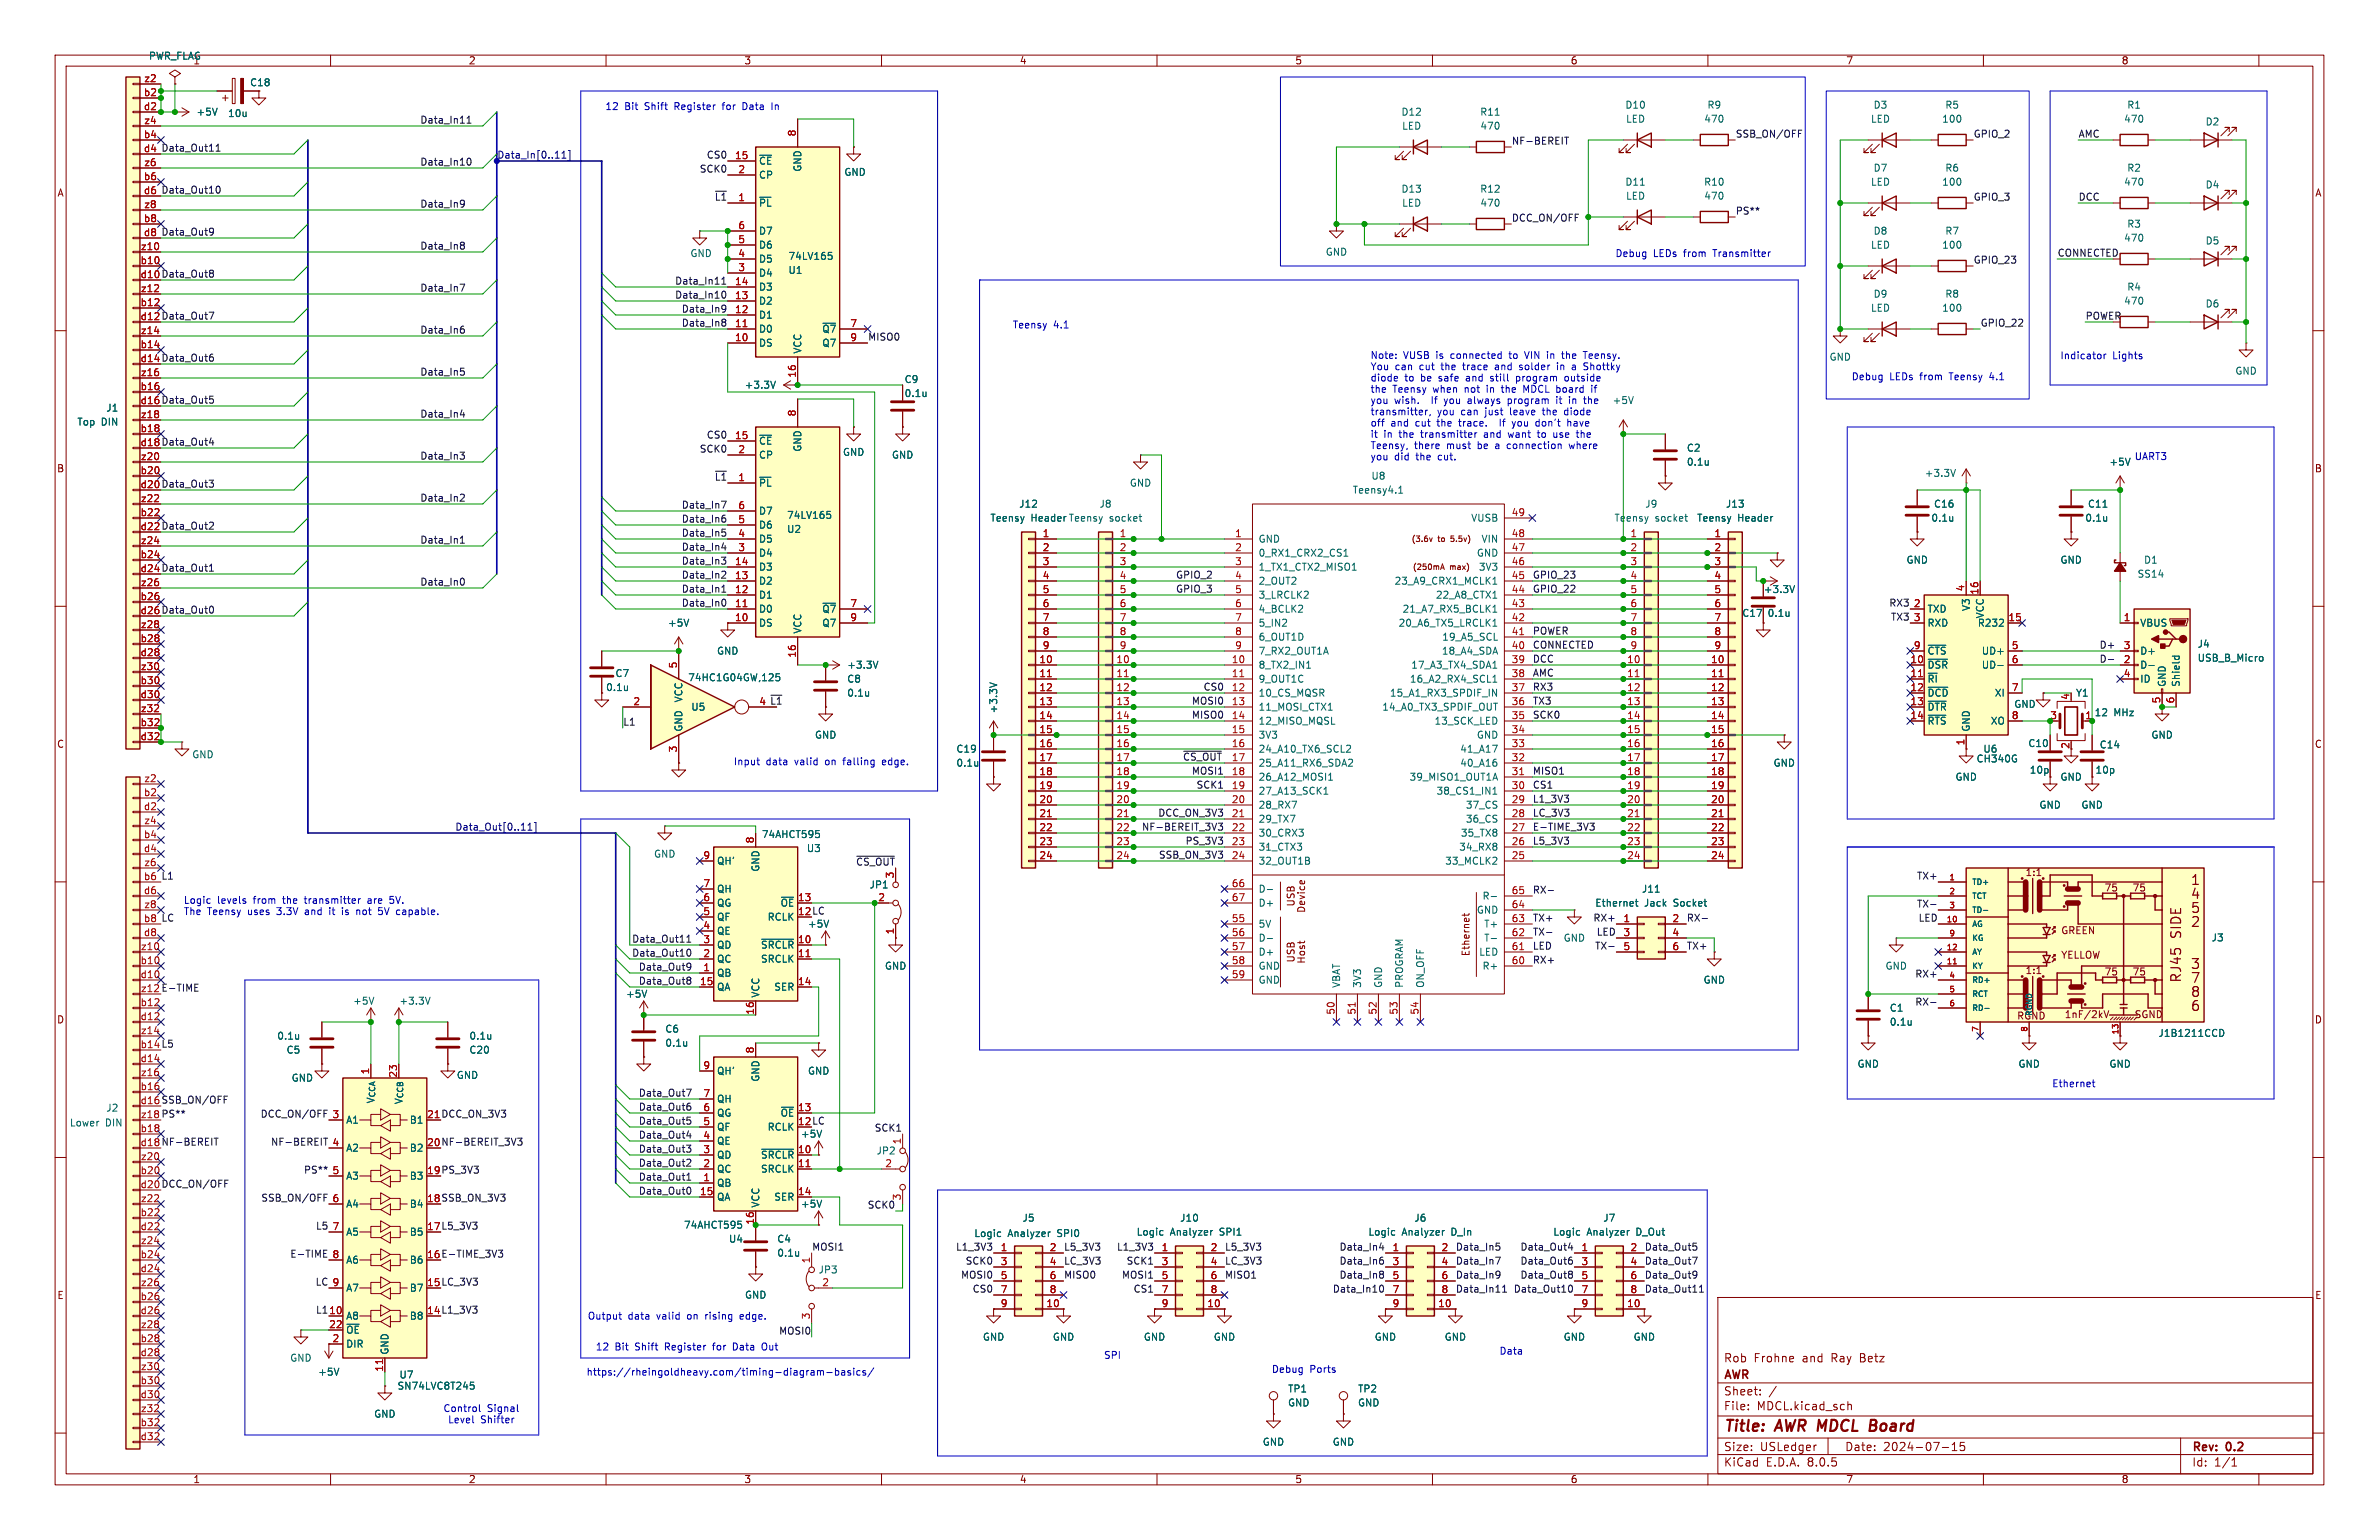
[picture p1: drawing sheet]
<svg xmlns="http://www.w3.org/2000/svg" width="432mm" height="279mm" viewBox="0 0 432 279" stroke-linecap="round" stroke-linejoin="round" font-family="sans-serif">
<defs><g id="words">
<g font-size="2.8" fill="#840000">
<text x="312.8" y="260.3">Title:</text>
<text x="322.5" y="260.3">AWR MDCL</text>
<text x="341" y="260.3">Board</text>
</g>
<g font-size="2.5" fill="#840000">
<text x="397.5" y="160.9">1</text>
<text x="397.5" y="163.4">4</text>
<text x="397.5" y="165.9">5</text>
<text x="396.2" y="170.2" transform="rotate(-90 396.2 170.2)">SIDE</text>
<text x="397.5" y="168.5">2</text>
<text x="396.2" y="178.4" transform="rotate(-90 396.2 178.4)">RJ45</text>
<text x="397.5" y="176.1">3</text>
<text x="397.5" y="178.6">7</text>
<text x="397.5" y="183.7">6</text>
<text x="397.5" y="181.2">8</text>
</g>
<g font-size="2.1" fill="#840000">
<text x="312.8" y="250.6">AWR</text>
<text x="312.8" y="247.4">Rob</text>
<text x="318.3" y="247.4">Frohne</text>
<text x="327.2" y="247.4">and</text>
<text x="332.6" y="247.4">Ray</text>
<text x="337.9" y="247.4">Betz</text>
<text x="312.8" y="256.1">File:</text>
<text x="312.8" y="253.4">Sheet:</text>
<text x="318.9" y="256.1">MDCL.kicad_sch</text>
<text x="312.8" y="263.5">Size:</text>
<text x="319.5" y="263.5">USLedger</text>
<text x="334.8" y="263.5">Date:</text>
<text x="341.8" y="263.5">2024-07-15</text>
<text x="397.8" y="263.7">Rev:</text>
<text x="404.2" y="263.7">0.2</text>
<text x="312.8" y="266.3">KiCad</text>
<text x="320.5" y="266.3">E.D.A.</text>
<text x="328.1" y="266.3">8.0.5</text>
<text x="397.8" y="266.3">Id:</text>
<text x="401.9" y="266.3">1/1</text>
</g>
<g font-size="1.8" fill="#006464">
<text x="26.9" y="11">PWR_FLAG</text>
<text x="35" y="11.9">1</text>
<text x="45.3" y="15.8">C18</text>
<text x="35.6" y="21.2">+5V</text>
<text x="41.3" y="21.4">10u</text>
<text x="254.3" y="21.2">D12</text>
<text x="254.4" y="23.7">LED</text>
<text x="268.6" y="21.2">R11</text>
<text x="268.6" y="23.7">470</text>
<text x="294.9" y="19.9">D10</text>
<text x="295" y="22.5">LED</text>
<text x="309.2" y="22.5">470</text>
<text x="309.8" y="19.9">R9</text>
<text x="339.5" y="22.5">LED</text>
<text x="340" y="19.9">D3</text>
<text x="352.4" y="22.5">100</text>
<text x="353" y="19.9">R5</text>
<text x="385.4" y="22.5">470</text>
<text x="386" y="19.9">R1</text>
<text x="400.2" y="23">D2</text>
<text x="137.7" y="30.1">~{CE}</text>
<text x="137.7" y="32.6">CP</text>
<text x="145.6" y="31.3" transform="rotate(-90 145.6 31.3)">GND</text>
<text x="153.2" y="32.1">GND</text>
<text x="254.3" y="35.2">D13</text>
<text x="268.6" y="35.2">R12</text>
<text x="294.9" y="33.9">D11</text>
<text x="309.2" y="33.9">R10</text>
<text x="339.5" y="33.9">LED</text>
<text x="340" y="31.3">D7</text>
<text x="352.4" y="33.9">100</text>
<text x="353" y="31.3">R6</text>
<text x="385.4" y="33.9">470</text>
<text x="386" y="31.3">R2</text>
<text x="400.2" y="34.4">D4</text>
<text x="137.7" y="37.7">~{PL}</text>
<text x="254.4" y="37.7">LED</text>
<text x="268.6" y="37.7">470</text>
<text x="295" y="36.4">LED</text>
<text x="309.2" y="36.4">470</text>
<text x="386" y="41.5">R3</text>
<text x="125.2" y="46.8">GND</text>
<text x="137.7" y="47.9">D5</text>
<text x="137.7" y="45.3">D6</text>
<text x="137.7" y="42.8">D7</text>
<text x="143" y="47.3">74LV165</text>
<text x="240.5" y="46.6">GND</text>
<text x="339.5" y="45.3">LED</text>
<text x="340" y="42.8">D8</text>
<text x="352.4" y="45.3">100</text>
<text x="353" y="42.8">R7</text>
<text x="385.4" y="44">470</text>
<text x="400.2" y="44.6">D5</text>
<text x="137.7" y="52.9">D3</text>
<text x="137.7" y="50.4">D4</text>
<text x="143" y="49.9">U1</text>
<text x="386" y="52.9">R4</text>
<text x="137.7" y="58">D1</text>
<text x="137.7" y="55.5">D2</text>
<text x="339.5" y="56.7">LED</text>
<text x="340" y="54.2">D9</text>
<text x="352.4" y="56.7">100</text>
<text x="353" y="54.2">R8</text>
<text x="385.4" y="55.5">470</text>
<text x="400.2" y="56">D6</text>
<text x="137.7" y="63.1">DS</text>
<text x="137.7" y="60.6">D0</text>
<text x="145.6" y="64.3" transform="rotate(-90 145.6 64.3)">VCC</text>
<text x="149.1" y="60.6">~{Q7}</text>
<text x="149.1" y="63.1">Q7</text>
<text x="332" y="65.6">GND</text>
<text x="135.1" y="70.7">+3.3V</text>
<text x="164.1" y="69.7">C9</text>
<text x="405.6" y="68.2">GND</text>
<text x="13.9" y="77.4">Top</text>
<text x="18.4" y="77.4">DIN</text>
<text x="19.2" y="74.9">J1</text>
<text x="164.1" y="72.2">0.1u</text>
<text x="137.7" y="80.9">~{CE}</text>
<text x="137.7" y="83.4">CP</text>
<text x="145.6" y="82.1" transform="rotate(-90 145.6 82.1)">GND</text>
<text x="152.9" y="82.9">GND</text>
<text x="161.8" y="83.4">GND</text>
<text x="306.1" y="82.1">C2</text>
<text x="137.7" y="88.5">~{PL}</text>
<text x="205" y="88.5">GND</text>
<text x="245.4" y="89.8">Teensy4.1</text>
<text x="248.8" y="87.2">U8</text>
<text x="306.1" y="84.7">0.1u</text>
<text x="349.3" y="86.7">+3.3V</text>
<text x="382.8" y="84.7">+5V</text>
<text x="137.7" y="93.6">D7</text>
<text x="142.8" y="94.3">74LV165</text>
<text x="179.7" y="94.8">Teensy</text>
<text x="184.9" y="92.3">J12</text>
<text x="187.1" y="94.8">Header Teensy</text>
<text x="187.1" y="94.8">Header</text>
<text x="199.5" y="92.3">J8</text>
<text x="201.3" y="94.8">socket</text>
<text x="266.9" y="94.8">VUSB</text>
<text x="292.9" y="94.8">Teensy</text>
<text x="298.5" y="92.3">J9</text>
<text x="300.4" y="94.8">socket</text>
<text x="307.9" y="94.8">Teensy</text>
<text x="313.2" y="92.3">J13</text>
<text x="315.4" y="94.8">Header</text>
<text x="350.5" y="94.8">0.1u</text>
<text x="350.9" y="92.3">C16</text>
<text x="378.4" y="94.8">0.1u</text>
<text x="378.9" y="92.3">C11</text>
<text x="137.7" y="101.2">D4</text>
<text x="137.7" y="98.7">D5</text>
<text x="137.7" y="96.1">D6</text>
<text x="142.8" y="96.9">U2</text>
<text x="228.3" y="98.7">GND</text>
<text x="228.3" y="101.2">0_RX1_CRX2_CS1</text>
<text x="268" y="101.2">GND</text>
<text x="268.8" y="98.7">VIN</text>
<text x="137.7" y="106.3">D2</text>
<text x="137.7" y="103.7">D3</text>
<text x="228.3" y="103.7">1_TX1_CTX2_MISO1</text>
<text x="228.3" y="106.3">2_OUT2</text>
<text x="253" y="106.3">23_A9_CRX1_MCLK1</text>
<text x="268.3" y="103.7">3V3</text>
<text x="320.1" y="107.8">+3.3V</text>
<text x="345.9" y="102.5">GND</text>
<text x="373.9" y="102.5">GND</text>
<text x="387.9" y="105">SS14</text>
<text x="389.1" y="102.5">D1</text>
<text x="121.2" y="113.9">+5V</text>
<text x="137.7" y="113.9">DS</text>
<text x="137.7" y="111.4">D0</text>
<text x="137.7" y="108.8">D1</text>
<text x="149.1" y="111.4">~{Q7}</text>
<text x="149.1" y="113.9">Q7</text>
<text x="228.3" y="108.8">3_LRCLK2</text>
<text x="228.3" y="111.4">4_BCLK2</text>
<text x="228.3" y="113.9">5_IN2</text>
<text x="253.7" y="113.9">20_A6_TX5_LRCLK1</text>
<text x="254.5" y="111.4">21_A7_RX5_BCLK1</text>
<text x="260.5" y="108.8">22_A8_CTX1</text>
<text x="316.1" y="112.1">C17</text>
<text x="320.7" y="112.1">0.1u</text>
<text x="349.8" y="111.4">TXD</text>
<text x="349.8" y="113.9">RXD</text>
<text x="357.7" y="111" transform="rotate(-90 357.7 111)">V3</text>
<text x="358.9" y="113.9">R232</text>
<text x="360.3" y="112.3" transform="rotate(-90 360.3 112.3)">VCC</text>
<text x="388.4" y="113.9">VBUS</text>
<text x="130" y="119">GND</text>
<text x="145.6" y="115.1" transform="rotate(-90 145.6 115.1)">VCC</text>
<text x="228.3" y="116.4">6_OUT1D</text>
<text x="228.3" y="119">7_RX2_OUT1A</text>
<text x="261.6" y="119">18_A4_SDA</text>
<text x="261.7" y="116.4">19_A5_SCL</text>
<text x="349.8" y="119">~{CTS}</text>
<text x="359.6" y="119">UD+</text>
<text x="388.4" y="119">D+</text>
<text x="398.8" y="117.7">J4</text>
<text x="109.9" y="125.6">0.1u</text>
<text x="111.6" y="123">C7</text>
<text x="124.8" y="123.8">74HC1G04GW,125</text>
<text x="153.7" y="124.1">C8</text>
<text x="153.7" y="121.5">+3.3V</text>
<text x="228.3" y="121.5">8_TX2_IN1</text>
<text x="228.3" y="124.1">9_OUT1C</text>
<text x="255.8" y="124.1">16_A2_RX4_SCL1</text>
<text x="256" y="121.5">17_A3_TX4_SDA1</text>
<text x="349.8" y="121.5">~{DSR}</text>
<text x="349.8" y="124.1">~{RI}</text>
<text x="359.6" y="121.5">UD-</text>
<text x="388.4" y="121.5">D-</text>
<text x="388.4" y="124.1">ID</text>
<text x="393.3" y="124.7" transform="rotate(-90 393.3 124.7)">GND</text>
<text x="395.8" y="124.7" transform="rotate(-90 395.8 124.7)">Shield</text>
<text x="398.8" y="120.2">USB_B_Micro</text>
<text x="124.1" y="127.5" transform="rotate(-90 124.1 127.5)">VCC</text>
<text x="125.4" y="129.1">U5</text>
<text x="153.7" y="126.6">0.1u</text>
<text x="181.2" y="129.5" transform="rotate(-90 181.2 129.5)">+3.3V</text>
<text x="228.3" y="126.6">10_CS_MQSR</text>
<text x="228.3" y="129.1">11_MOSI_CTX1</text>
<text x="228.3" y="131.7">12_MISO_MQSL</text>
<text x="250.8" y="129.1">14_A0_TX3_SPDIF_OUT</text>
<text x="252.2" y="126.6">15_A1_RX3_SPDIF_IN</text>
<text x="260.3" y="131.7">13_SCK_LED</text>
<text x="349.8" y="126.6">~{DCD}</text>
<text x="349.8" y="129.1">~{DTR}</text>
<text x="349.8" y="131.7">~{RTS}</text>
<text x="361.2" y="131.7">XO</text>
<text x="362" y="126.6">XI</text>
<text x="365.5" y="128.6">GND</text>
<text x="376.7" y="126.6">Y1</text>
<text x="380.1" y="130.1">12</text>
<text x="383.7" y="130.1">MHz</text>
<text x="34.8" y="137.8">GND</text>
<text x="124.1" y="132.8" transform="rotate(-90 124.1 132.8)">GND</text>
<text x="147.8" y="134.2">GND</text>
<text x="173.5" y="136.8">C19</text>
<text x="228.3" y="134.2">3V3</text>
<text x="228.3" y="136.8">24_A10_TX6_SCL2</text>
<text x="264.9" y="136.8">41_A17</text>
<text x="268" y="134.2">GND</text>
<text x="357.7" y="132.8" transform="rotate(-90 357.7 132.8)">GND</text>
<text x="359.9" y="136.8">U6</text>
<text x="368.1" y="135.7">C10</text>
<text x="381" y="136">C14</text>
<text x="390.4" y="134.2">GND</text>
<text x="173.5" y="139.3">0.1u</text>
<text x="228.3" y="139.3">25_A11_RX6_SDA2</text>
<text x="228.3" y="141.8">26_A12_MOSI1</text>
<text x="255.7" y="141.8">39_MISO1_OUT1A</text>
<text x="264.9" y="139.3">40_A16</text>
<text x="321.8" y="139.3">GND</text>
<text x="354.8" y="141.8">GND</text>
<text x="358.7" y="138.5">CH340G</text>
<text x="368.3" y="140.6">10p</text>
<text x="373.9" y="141.8">GND</text>
<text x="380.2" y="140.6">10p</text>
<text x="228.3" y="144.4">27_A13_SCK1</text>
<text x="228.3" y="146.9">28_RX7</text>
<text x="228.3" y="149.5">29_TX7</text>
<text x="260.6" y="144.4">38_CS1_IN1</text>
<text x="266" y="149.5">36_CS</text>
<text x="266" y="146.9">37_CS</text>
<text x="370.1" y="146.9">GND</text>
<text x="377.7" y="146.9">GND</text>
<text x="118.6" y="155.8">GND</text>
<text x="138.2" y="152.2">74AHCT595</text>
<text x="146.3" y="154.8">U3</text>
<text x="228.3" y="152">30_CRX3</text>
<text x="228.3" y="154.5">31_CTX3</text>
<text x="264.8" y="154.5">34_RX8</text>
<text x="265.1" y="152">35_TX8</text>
<text x="130" y="157.1">QH'</text>
<text x="138" y="158.3" transform="rotate(-90 138 158.3)">GND</text>
<text x="157.7" y="161.4">JP1</text>
<text x="228.3" y="157.1">32_OUT1B</text>
<text x="262.2" y="157.1">33_MCLK2</text>
<text x="130" y="167.2">QF</text>
<text x="130" y="164.7">QG</text>
<text x="130" y="162.2">QH</text>
<text x="139.2" y="167.2">RCLK</text>
<text x="141.6" y="164.7">~{OE}</text>
<text x="228.3" y="162.2">D-</text>
<text x="228.3" y="164.7">D+</text>
<text x="268" y="166">GND</text>
<text x="269" y="163.4">R-</text>
<text x="289.5" y="164.7">Ethernet</text>
<text x="297.9" y="162.2">J11</text>
<text x="298.5" y="164.7">Jack</text>
<text x="303.9" y="164.7">Socket</text>
<text x="130" y="172.3">QD</text>
<text x="130" y="169.8">QE</text>
<text x="138" y="172.3">~{SRCLR}</text>
<text x="146.6" y="168.5">+5V</text>
<text x="228.3" y="168.5">5V</text>
<text x="228.3" y="171">D-</text>
<text x="228.3" y="173.6">D+</text>
<text x="268.4" y="173.6">LED</text>
<text x="269.3" y="171">T-</text>
<text x="269.3" y="168.5">T+</text>
<text x="283.7" y="171">GND</text>
<text x="401.3" y="171">J3</text>
<text x="130" y="177.4">QB</text>
<text x="130" y="179.9">QA</text>
<text x="130" y="174.9">QC</text>
<text x="138" y="174.9">SRCLK</text>
<text x="140.4" y="179.9">SER</text>
<text x="160.5" y="176.1">GND</text>
<text x="228.3" y="176.1">GND</text>
<text x="228.3" y="178.7">GND</text>
<text x="243.4" y="179.3" transform="rotate(-90 243.4 179.3)">VBAT</text>
<text x="247.2" y="179.3" transform="rotate(-90 247.2 179.3)">3V3</text>
<text x="251.1" y="179.3" transform="rotate(-90 251.1 179.3)">GND</text>
<text x="254.9" y="179.3" transform="rotate(-90 254.9 179.3)">PROGRAM</text>
<text x="258.7" y="179.3" transform="rotate(-90 258.7 179.3)">ON_OFF</text>
<text x="269" y="176.1">R+</text>
<text x="309.1" y="178.7">GND</text>
<text x="342.1" y="176.1">GND</text>
<text x="64" y="182.5">+5V</text>
<text x="72.4" y="182.5">+3.3V</text>
<text x="113.5" y="181.2">+5V</text>
<text x="138" y="181.1" transform="rotate(-90 138 181.1)">VCC</text>
<text x="342.9" y="183.7">C1</text>
<text x="50.2" y="188.8">0.1u</text>
<text x="51.9" y="191.4">C5</text>
<text x="85.1" y="191.4">C20</text>
<text x="85.1" y="188.8">0.1u</text>
<text x="120.7" y="187.6">C6</text>
<text x="120.7" y="190.1">0.1u</text>
<text x="342.9" y="186.3">0.1u</text>
<text x="391.7" y="188.3">J1B1211CCD</text>
<text x="52.8" y="196.4">GND</text>
<text x="82.8" y="195.9">GND</text>
<text x="130" y="195.2">QH'</text>
<text x="138" y="196.4" transform="rotate(-90 138 196.4)">GND</text>
<text x="146.6" y="195.2">GND</text>
<text x="337.1" y="193.9">GND</text>
<text x="366.3" y="193.9">GND</text>
<text x="382.8" y="193.9">GND</text>
<text x="19.2" y="201.9">J2</text>
<text x="68.2" y="200.3" transform="rotate(-90 68.2 200.3)">V_{CCA}</text>
<text x="73.3" y="200.5" transform="rotate(-90 73.3 200.5)">V_{CCB}</text>
<text x="130" y="202.8">QG</text>
<text x="130" y="200.3">QH</text>
<text x="141.6" y="202.8">~{OE}</text>
<text x="12.6" y="204.6">Lower</text>
<text x="19.1" y="204.6">DIN</text>
<text x="62.7" y="204.1">A1</text>
<text x="62.7" y="209.1">A2</text>
<text x="74.3" y="209.1">B2</text>
<text x="74.3" y="204.1">B1</text>
<text x="130" y="207.9">QE</text>
<text x="130" y="205.3">QF</text>
<text x="139.2" y="205.3">RCLK</text>
<text x="145.3" y="206.6">+5V</text>
<text x="159" y="209.7">JP2</text>
<text x="163.6" y="207.7" transform="rotate(-90 163.6 207.7)">1</text>
<text x="62.7" y="214.2">A3</text>
<text x="74.3" y="214.2">B3</text>
<text x="130" y="215.5">QB</text>
<text x="130" y="213">QC</text>
<text x="130" y="210.4">QD</text>
<text x="138" y="210.4">~{SRCLR}</text>
<text x="138" y="213">SRCLK</text>
<text x="62.7" y="219.3">A4</text>
<text x="74.3" y="219.3">B4</text>
<text x="130" y="218">QA</text>
<text x="138" y="219.2" transform="rotate(-90 138 219.2)">VCC</text>
<text x="140.4" y="218">SER</text>
<text x="145.3" y="219.3">+5V</text>
<text x="185.5" y="221.8">J5</text>
<text x="214.1" y="221.8">J10</text>
<text x="256.6" y="221.8">J6</text>
<text x="290.9" y="221.8">J7</text>
<text x="62.7" y="224.4">A5</text>
<text x="74.3" y="224.4">B5</text>
<text x="124" y="223.1">74AHCT595</text>
<text x="132.2" y="225.7">U4</text>
<text x="141" y="225.7">C4</text>
<text x="176.7" y="224.6">Logic</text>
<text x="182.9" y="224.6">Analyzer</text>
<text x="192" y="224.6">SPI0</text>
<text x="206.2" y="224.4">Logic</text>
<text x="212.4" y="224.4">Analyzer</text>
<text x="221.5" y="224.4">SPI1</text>
<text x="248.3" y="224.4">Logic</text>
<text x="254.5" y="224.4">Analyzer</text>
<text x="263.6" y="224.4">D_In</text>
<text x="281.8" y="224.4">Logic</text>
<text x="288" y="224.4">Analyzer</text>
<text x="297.1" y="224.4">D_Out</text>
<text x="62.7" y="229.5">A6</text>
<text x="74.3" y="229.5">B6</text>
<text x="141" y="228.2">0.1u</text>
<text x="148.5" y="231.2">JP3</text>
<text x="62.7" y="239.6">A8</text>
<text x="62.7" y="234.5">A7</text>
<text x="74.3" y="239.6">B8</text>
<text x="74.3" y="234.5">B7</text>
<text x="135.1" y="235.8">GND</text>
<text x="62.7" y="244.7">DIR</text>
<text x="62.7" y="242.2">~{OE}</text>
<text x="70.7" y="245.9" transform="rotate(-90 70.7 245.9)">GND</text>
<text x="178.3" y="243.4">GND</text>
<text x="191" y="243.4">GND</text>
<text x="207.5" y="243.4">GND</text>
<text x="220.2" y="243.4">GND</text>
<text x="249.4" y="243.4">GND</text>
<text x="262.1" y="243.4">GND</text>
<text x="283.7" y="243.4">GND</text>
<text x="296.4" y="243.4">GND</text>
<text x="52.6" y="247.2">GND</text>
<text x="57.7" y="249.8">+5V</text>
<text x="72.4" y="250.3">U7</text>
<text x="67.8" y="257.4">GND</text>
<text x="72.1" y="252.3">SN74LVC8T245</text>
<text x="233.7" y="252.8">TP1</text>
<text x="233.7" y="255.4">GND</text>
<text x="246.4" y="252.8">TP2</text>
<text x="246.4" y="255.4">GND</text>
<text x="229.1" y="262.5">GND</text>
<text x="241.8" y="262.5">GND</text>
</g>
<g font-size="1.8" fill="#840000">
<text x="85" y="11.9">2</text>
<text x="135" y="11.9">3</text>
<text x="185" y="11.9">4</text>
<text x="235" y="11.9">5</text>
<text x="285" y="11.9">6</text>
<text x="335" y="11.9">7</text>
<text x="385" y="11.9">8</text>
<text x="10.3" y="35.9">A</text>
<text x="420.1" y="35.9">A</text>
<text x="10.3" y="85.9">B</text>
<text x="420.1" y="85.9">B</text>
<text x="10.3" y="135.9">C</text>
<text x="420.1" y="135.9">C</text>
<text x="367.5" y="159.2">1:1</text>
<text x="381.9" y="161.9">75</text>
<text x="387" y="161.9">75</text>
<text x="144.7" y="166.1">12 LC</text>
<text x="235.2" y="164.6" transform="rotate(-90 235.2 164.6)">USB</text>
<text x="237.1" y="165.7" transform="rotate(-90 237.1 165.7)">Device</text>
<text x="266.9" y="173.6" transform="rotate(-90 266.9 173.6)">Ethernet</text>
<text x="374" y="169.7">GREEN</text>
<text x="235.2" y="174.7" transform="rotate(-90 235.2 174.7)">USB</text>
<text x="237.1" y="174.9" transform="rotate(-90 237.1 174.9)">Host</text>
<text x="367.5" y="176.9">1:1</text>
<text x="374" y="174.1">YELLOW</text>
<text x="381.9" y="177.2">75</text>
<text x="387" y="177.2">75</text>
<text x="10.3" y="185.9">D</text>
<text x="366" y="185.2">RGND</text>
<text x="374.6" y="184.9">1nF/2kV</text>
<text x="387.3" y="184.9">SGND</text>
<text x="420.1" y="185.9">D</text>
<text x="77.4" y="208">20 NF-BEREIT_3V3</text>
<text x="144.7" y="204.2">12 LC</text>
<text x="77.4" y="213.1">19 PS_3V3</text>
<text x="77.4" y="218.2">18 SSB_ON_3V3</text>
<text x="77.4" y="223.3">17 L5_3V3</text>
<text x="77.4" y="233.4">15 LC_3V3</text>
<text x="77.4" y="228.3">16 E-TIME_3V3</text>
<text x="10.3" y="235.9">E</text>
<text x="77.4" y="238.5">14 L1_3V3</text>
<text x="420.1" y="235.9">E</text>
<text x="35" y="269.3">1</text>
<text x="85" y="269.3">2</text>
<text x="135" y="269.3">3</text>
<text x="185" y="269.3">4</text>
<text x="235" y="269.3">5</text>
<text x="285" y="269.3">6</text>
<text x="335" y="269.3">7</text>
<text x="385" y="269.3">8</text>
</g>
<g font-size="1.8" fill="#a90000">
<text x="26" y="17.5">b2</text>
<text x="26.1" y="15">z2</text>
<text x="26" y="20.1">d2</text>
<text x="26.1" y="22.6">z4</text>
<text x="26" y="25.1">b4</text>
<text x="26" y="27.7">d4</text>
<text x="133.3" y="29">15</text>
<text x="144.5" y="24.8" transform="rotate(-90 144.5 24.8)">8</text>
<text x="26" y="32.8">b6</text>
<text x="26" y="35.3">d6</text>
<text x="26.1" y="30.2">z6</text>
<text x="133.9" y="31.5">2</text>
<text x="26" y="40.4">b8</text>
<text x="26.1" y="37.8">z8</text>
<text x="133.9" y="41.7">6</text>
<text x="133.9" y="36.6">1</text>
<text x="25.5" y="45.5">z10</text>
<text x="26" y="42.9">d8</text>
<text x="133.9" y="46.7">4</text>
<text x="133.9" y="44.2">5</text>
<text x="25.4" y="48">b10</text>
<text x="25.4" y="50.5">d10</text>
<text x="25.5" y="53.1">z12</text>
<text x="133.3" y="51.8">14</text>
<text x="133.9" y="49.3">3</text>
<text x="25.4" y="55.6">b12</text>
<text x="25.4" y="58.2">d12</text>
<text x="133.3" y="59.4">11</text>
<text x="133.3" y="56.9">12</text>
<text x="133.3" y="54.4">13</text>
<text x="154.2" y="59.4">7</text>
<text x="25.4" y="63.2">b14</text>
<text x="25.4" y="65.8">d14</text>
<text x="25.5" y="60.7">z14</text>
<text x="133.3" y="62">10</text>
<text x="154.2" y="62">9</text>
<text x="25.4" y="70.9">b16</text>
<text x="25.5" y="68.3">z16</text>
<text x="144.5" y="68.6" transform="rotate(-90 144.5 68.6)">16</text>
<text x="25.4" y="73.4">d16</text>
<text x="25.5" y="75.9">z18</text>
<text x="144.5" y="75.6" transform="rotate(-90 144.5 75.6)">8</text>
<text x="25.4" y="78.5">b18</text>
<text x="25.4" y="81">d18</text>
<text x="25.5" y="83.6">z20</text>
<text x="133.3" y="79.8">15</text>
<text x="133.9" y="82.3">2</text>
<text x="25.4" y="86.1">b20</text>
<text x="25.4" y="88.6">d20</text>
<text x="133.9" y="87.4">1</text>
<text x="25.4" y="93.7">b22</text>
<text x="25.5" y="91.2">z22</text>
<text x="133.9" y="95">5</text>
<text x="133.9" y="92.5">6</text>
<text x="274.3" y="93.7">49</text>
<text x="25.4" y="101.3">b24</text>
<text x="25.4" y="96.3">d22</text>
<text x="25.5" y="98.8">z24</text>
<text x="133.9" y="100.1">3</text>
<text x="133.9" y="97.5">4</text>
<text x="189.2" y="97.5">1</text>
<text x="189.2" y="100.1">2</text>
<text x="203.1" y="97.5">1</text>
<text x="203.1" y="100.1">2</text>
<text x="224.1" y="97.5">1</text>
<text x="224.1" y="100.1">2</text>
<text x="274.3" y="97.5">48</text>
<text x="274.3" y="100.1">47</text>
<text x="295.8" y="97.5">1</text>
<text x="295.8" y="100.1">2</text>
<text x="311.1" y="97.5">1</text>
<text x="311.1" y="100.1">2</text>
<text x="25.4" y="103.9">d24</text>
<text x="25.5" y="106.4">z26</text>
<text x="133.3" y="107.7">12</text>
<text x="133.3" y="105.2">13</text>
<text x="133.3" y="102.6">14</text>
<text x="189.2" y="102.6">3</text>
<text x="189.2" y="105.2">4</text>
<text x="189.2" y="107.7">5</text>
<text x="203.1" y="102.6">3</text>
<text x="203.1" y="105.2">4</text>
<text x="203.1" y="107.7">5</text>
<text x="224.1" y="107.7">5</text>
<text x="224.1" y="102.6">3</text>
<text x="224.1" y="105.2">4</text>
<text x="274.3" y="107.7">44</text>
<text x="274.3" y="105.2">45</text>
<text x="274.3" y="102.6">46</text>
<text x="295.8" y="102.6">3</text>
<text x="295.8" y="105.2">4</text>
<text x="295.8" y="107.7">5</text>
<text x="311.1" y="102.6">3</text>
<text x="311.1" y="105.2">4</text>
<text x="311.1" y="107.7">5</text>
<text x="356.6" y="107.4" transform="rotate(-90 356.6 107.4)">4</text>
<text x="359.2" y="108" transform="rotate(-90 359.2 108)">16</text>
<text x="25.4" y="109">b26</text>
<text x="25.4" y="111.5">d26</text>
<text x="133.3" y="112.8">10</text>
<text x="133.3" y="110.2">11</text>
<text x="154.2" y="110.2">7</text>
<text x="154.2" y="112.8">9</text>
<text x="189.2" y="110.2">6</text>
<text x="189.2" y="112.8">7</text>
<text x="203.1" y="110.2">6</text>
<text x="203.1" y="112.8">7</text>
<text x="224.1" y="110.2">6</text>
<text x="224.1" y="112.8">7</text>
<text x="274.3" y="112.8">42</text>
<text x="274.3" y="110.2">43</text>
<text x="295.8" y="110.2">6</text>
<text x="295.8" y="112.8">7</text>
<text x="311.1" y="110.2">6</text>
<text x="311.1" y="112.8">7</text>
<text x="347.3" y="110.2">2</text>
<text x="347.3" y="112.8">3</text>
<text x="364.4" y="112.8">15</text>
<text x="385.4" y="112.8">1</text>
<text x="25.4" y="116.6">b28</text>
<text x="25.4" y="119.1">d28</text>
<text x="25.5" y="114">z28</text>
<text x="144.5" y="119.4" transform="rotate(-90 144.5 119.4)">16</text>
<text x="189.2" y="115.3">8</text>
<text x="189.2" y="117.9">9</text>
<text x="203.1" y="115.3">8</text>
<text x="203.1" y="117.9">9</text>
<text x="224.1" y="115.3">8</text>
<text x="224.1" y="117.9">9</text>
<text x="274.3" y="117.9">40</text>
<text x="274.3" y="115.3">41</text>
<text x="295.8" y="115.3">8</text>
<text x="295.8" y="117.9">9</text>
<text x="311.1" y="115.3">8</text>
<text x="311.1" y="117.9">9</text>
<text x="347.3" y="117.9">9</text>
<text x="365.1" y="117.9">5</text>
<text x="385.4" y="117.9">3</text>
<text x="25.4" y="124.2">b30</text>
<text x="25.5" y="121.7">z30</text>
<text x="122.9" y="121.4" transform="rotate(-90 122.9 121.4)">5</text>
<text x="188.6" y="120.4">10</text>
<text x="188.6" y="122.9">11</text>
<text x="188.6" y="125.5">12</text>
<text x="202.5" y="120.4">10</text>
<text x="202.5" y="122.9">11</text>
<text x="202.5" y="125.5">12</text>
<text x="223.5" y="120.4">10</text>
<text x="223.5" y="122.9">11</text>
<text x="223.5" y="125.5">12</text>
<text x="274.3" y="125.5">37</text>
<text x="274.3" y="122.9">38</text>
<text x="274.3" y="120.4">39</text>
<text x="295.2" y="120.4">10</text>
<text x="295.2" y="122.9">11</text>
<text x="295.2" y="125.5">12</text>
<text x="310.5" y="120.4">10</text>
<text x="310.5" y="122.9">11</text>
<text x="310.5" y="125.5">12</text>
<text x="346.7" y="120.4">10</text>
<text x="346.7" y="122.9">11</text>
<text x="346.7" y="125.5">12</text>
<text x="365.1" y="120.4">6</text>
<text x="365.1" y="125.5">7</text>
<text x="385.4" y="120.4">2</text>
<text x="385.4" y="122.9">4</text>
<text x="25.4" y="131.8">b32</text>
<text x="25.4" y="126.7">d30</text>
<text x="25.5" y="129.3">z32</text>
<text x="114.9" y="128">2</text>
<text x="137.7" y="128">4</text>
<text x="188.6" y="128">13</text>
<text x="188.6" y="130.6">14</text>
<text x="202.5" y="128">13</text>
<text x="202.5" y="130.6">14</text>
<text x="223.5" y="128">13</text>
<text x="223.5" y="130.6">14</text>
<text x="274.3" y="130.6">35</text>
<text x="274.3" y="128">36</text>
<text x="295.2" y="128">13</text>
<text x="295.2" y="130.6">14</text>
<text x="310.5" y="128">13</text>
<text x="310.5" y="130.6">14</text>
<text x="346.7" y="128">13</text>
<text x="346.7" y="130.6">14</text>
<text x="365.1" y="130.6">8</text>
<text x="372" y="130.6">3</text>
<text x="375.7" y="127.1" transform="rotate(-90 375.7 127.1)">4</text>
<text x="378.4" y="130.6">1</text>
<text x="392.2" y="127.7" transform="rotate(-90 392.2 127.7)">5</text>
<text x="394.7" y="127.7" transform="rotate(-90 394.7 127.7)">6</text>
<text x="25.4" y="134.4">d32</text>
<text x="122.9" y="136.6" transform="rotate(-90 122.9 136.6)">3</text>
<text x="188.6" y="133.1">15</text>
<text x="188.6" y="135.6">16</text>
<text x="202.5" y="133.1">15</text>
<text x="202.5" y="135.6">16</text>
<text x="223.5" y="133.1">15</text>
<text x="223.5" y="135.6">16</text>
<text x="274.3" y="135.6">33</text>
<text x="274.3" y="133.1">34</text>
<text x="295.2" y="133.1">15</text>
<text x="295.2" y="135.6">16</text>
<text x="310.5" y="133.1">15</text>
<text x="310.5" y="135.6">16</text>
<text x="356.6" y="135.3" transform="rotate(-90 356.6 135.3)">1</text>
<text x="375.7" y="136" transform="rotate(-90 375.7 136)">2</text>
<text x="26.1" y="142">z2</text>
<text x="188.6" y="138.2">17</text>
<text x="188.6" y="140.7">18</text>
<text x="188.6" y="143.3">19</text>
<text x="202.5" y="138.2">17</text>
<text x="202.5" y="140.7">18</text>
<text x="202.5" y="143.3">19</text>
<text x="223.5" y="140.7">18</text>
<text x="223.5" y="143.3">19</text>
<text x="274.3" y="143.3">30</text>
<text x="274.3" y="140.7">31</text>
<text x="274.3" y="138.2">32</text>
<text x="295.2" y="138.2">17</text>
<text x="295.2" y="140.7">18</text>
<text x="295.2" y="143.3">19</text>
<text x="310.5" y="138.2">17</text>
<text x="310.5" y="140.7">18</text>
<text x="310.5" y="143.3">19</text>
<text x="26" y="144.5">b2</text>
<text x="26" y="147.1">d2</text>
<text x="26.1" y="149.6">z4</text>
<text x="188.6" y="145.8">20</text>
<text x="188.6" y="148.3">21</text>
<text x="202.5" y="145.8">20</text>
<text x="202.5" y="148.3">21</text>
<text x="223.5" y="145.8">20</text>
<text x="223.5" y="148.3">21</text>
<text x="274.3" y="148.3">28</text>
<text x="274.3" y="145.8">29</text>
<text x="295.2" y="145.8">20</text>
<text x="295.2" y="148.3">21</text>
<text x="310.5" y="145.8">20</text>
<text x="310.5" y="148.3">21</text>
<text x="26" y="152.1">b4</text>
<text x="26" y="154.7">d4</text>
<text x="127.6" y="156">9</text>
<text x="136.9" y="153.1" transform="rotate(-90 136.9 153.1)">8</text>
<text x="188.6" y="150.9">22</text>
<text x="188.6" y="153.4">23</text>
<text x="188.6" y="156">24</text>
<text x="202.5" y="150.9">22</text>
<text x="202.5" y="153.4">23</text>
<text x="202.5" y="156">24</text>
<text x="223.5" y="150.9">22</text>
<text x="223.5" y="153.4">23</text>
<text x="223.5" y="156">24</text>
<text x="274.3" y="156">25</text>
<text x="274.3" y="153.4">26</text>
<text x="274.3" y="150.9">27</text>
<text x="295.2" y="150.9">22</text>
<text x="295.2" y="153.4">23</text>
<text x="295.2" y="156">24</text>
<text x="310.5" y="150.9">22</text>
<text x="310.5" y="153.4">23</text>
<text x="310.5" y="156">24</text>
<text x="26.1" y="157.2">z6</text>
<text x="127.6" y="161">7</text>
<text x="162.3" y="159.5" transform="rotate(-90 162.3 159.5)">3</text>
<text x="223.5" y="161">66</text>
<text x="26" y="162.3">d6</text>
<text x="26.1" y="164.8">z8</text>
<text x="127.6" y="166.1">5</text>
<text x="127.6" y="163.6">6</text>
<text x="144.7" y="163.6">13</text>
<text x="144.7" y="166.1">12</text>
<text x="159.3" y="163.6">2</text>
<text x="223.5" y="167.4">55</text>
<text x="223.5" y="163.6">67</text>
<text x="274.3" y="167.4">63</text>
<text x="274.3" y="164.8">64</text>
<text x="274.3" y="162.3">65</text>
<text x="294.6" y="167.4">1</text>
<text x="303.5" y="167.4">2</text>
<text x="25.5" y="172.5">z10</text>
<text x="26" y="169.9">d8</text>
<text x="127.6" y="173.7">2</text>
<text x="127.6" y="171.2">3</text>
<text x="127.6" y="168.7">4</text>
<text x="144.7" y="171.2">10</text>
<text x="144.7" y="173.7">11</text>
<text x="162.3" y="169.6" transform="rotate(-90 162.3 169.6)">1</text>
<text x="223.5" y="169.9">56</text>
<text x="223.5" y="172.5">57</text>
<text x="274.3" y="172.5">61</text>
<text x="274.3" y="169.9">62</text>
<text x="294.6" y="169.9">3</text>
<text x="294.6" y="172.5">5</text>
<text x="303.5" y="169.9">4</text>
<text x="303.5" y="172.5">6</text>
<text x="25.4" y="175">b10</text>
<text x="25.4" y="177.5">d10</text>
<text x="127" y="178.8">15</text>
<text x="127.6" y="176.3">1</text>
<text x="144.7" y="178.8">14</text>
<text x="223.5" y="175">58</text>
<text x="223.5" y="177.5">59</text>
<text x="274.3" y="175">60</text>
<text x="25.4" y="182.6">b12</text>
<text x="25.4" y="185.2">d12</text>
<text x="136.9" y="184.2" transform="rotate(-90 136.9 184.2)">16</text>
<text x="242.3" y="184.2" transform="rotate(-90 242.3 184.2)">50</text>
<text x="246.1" y="184.2" transform="rotate(-90 246.1 184.2)">51</text>
<text x="249.9" y="184.2" transform="rotate(-90 249.9 184.2)">52</text>
<text x="253.7" y="184.2" transform="rotate(-90 253.7 184.2)">53</text>
<text x="257.6" y="184.2" transform="rotate(-90 257.6 184.2)">54</text>
<text x="25.5" y="187.7">z14</text>
<text x="136.9" y="191.2" transform="rotate(-90 136.9 191.2)">8</text>
<text x="25.4" y="197.9">b16</text>
<text x="25.4" y="192.8">d14</text>
<text x="25.5" y="195.3">z16</text>
<text x="67.1" y="195" transform="rotate(-90 67.1 195)">1</text>
<text x="72.1" y="195.6" transform="rotate(-90 72.1 195.6)">23</text>
<text x="127.6" y="194.1">9</text>
<text x="60.3" y="202.9">3</text>
<text x="77.4" y="202.9">21 DCC_ON_3V3</text>
<text x="77.4" y="202.9">21</text>
<text x="127.6" y="201.7">6</text>
<text x="127.6" y="199.1">7</text>
<text x="144.7" y="201.7">13</text>
<text x="25.4" y="205.5">b18</text>
<text x="60.3" y="208">4</text>
<text x="77.4" y="208">20</text>
<text x="127.6" y="209.3">3</text>
<text x="127.6" y="206.8">4</text>
<text x="127.6" y="204.2">5</text>
<text x="144.7" y="209.3">10</text>
<text x="144.7" y="204.2">12</text>
<text x="25.4" y="213.1">b20</text>
<text x="25.5" y="210.6">z20</text>
<text x="60.3" y="213.1">5</text>
<text x="77.4" y="213.1">19</text>
<text x="127.6" y="214.4">1</text>
<text x="127.6" y="211.8">2</text>
<text x="144.7" y="211.8">11</text>
<text x="160.6" y="211.8">2</text>
<text x="25.4" y="220.7">b22</text>
<text x="25.5" y="218.2">z22</text>
<text x="60.3" y="218.2">6</text>
<text x="77.4" y="218.2">18</text>
<text x="127" y="216.9">15</text>
<text x="144.7" y="216.9">14</text>
<text x="25.4" y="223.3">d22</text>
<text x="25.5" y="225.8">z24</text>
<text x="60.3" y="223.3">7</text>
<text x="77.4" y="223.3">17</text>
<text x="136.9" y="222.3" transform="rotate(-90 136.9 222.3)">16</text>
<text x="181.5" y="227.1">1</text>
<text x="190.4" y="227.1">2</text>
<text x="210.7" y="227.1">1</text>
<text x="219.6" y="227.1">2</text>
<text x="252.7" y="227.1">1</text>
<text x="261.5" y="227.1">2</text>
<text x="286.9" y="227.1">1</text>
<text x="295.8" y="227.1">2</text>
<text x="25.4" y="228.3">b24</text>
<text x="25.4" y="230.9">d24</text>
<text x="25.5" y="233.4">z26</text>
<text x="60.3" y="228.3">8</text>
<text x="60.3" y="233.4">9</text>
<text x="77.4" y="233.4">15</text>
<text x="77.4" y="228.3">16</text>
<text x="147.1" y="229.3" transform="rotate(-90 147.1 229.3)">1</text>
<text x="149.2" y="233.4">2</text>
<text x="181.5" y="229.6">3</text>
<text x="181.5" y="232.2">5</text>
<text x="190.4" y="229.6">4</text>
<text x="190.4" y="232.2">6</text>
<text x="210.7" y="229.6">3</text>
<text x="210.7" y="232.2">5</text>
<text x="219.6" y="229.6">4</text>
<text x="219.6" y="232.2">6</text>
<text x="252.7" y="229.6">3</text>
<text x="252.7" y="232.2">5</text>
<text x="261.5" y="229.6">4</text>
<text x="261.5" y="232.2">6</text>
<text x="286.9" y="229.6">3</text>
<text x="286.9" y="232.2">5</text>
<text x="295.8" y="229.6">4</text>
<text x="295.8" y="232.2">6</text>
<text x="25.4" y="236">b26</text>
<text x="25.4" y="238.5">d26</text>
<text x="59.6" y="238.5">10</text>
<text x="77.4" y="238.5">14</text>
<text x="147.1" y="239.5" transform="rotate(-90 147.1 239.5)">3</text>
<text x="181.5" y="234.7">7</text>
<text x="181.5" y="237.2">9</text>
<text x="189.8" y="237.2">10</text>
<text x="190.4" y="234.7">8</text>
<text x="210.7" y="234.7">7</text>
<text x="210.7" y="237.2">9</text>
<text x="219" y="237.2">10</text>
<text x="219.6" y="234.7">8</text>
<text x="252.7" y="234.7">7</text>
<text x="252.7" y="237.2">9</text>
<text x="260.9" y="237.2">10</text>
<text x="261.5" y="234.7">8</text>
<text x="286.9" y="234.7">7</text>
<text x="286.9" y="237.2">9</text>
<text x="295.2" y="237.2">10</text>
<text x="295.8" y="234.7">8</text>
<text x="25.4" y="243.6">b28</text>
<text x="25.5" y="241">z28</text>
<text x="59.6" y="241">22</text>
<text x="60.3" y="243.6">2</text>
<text x="25.4" y="251.2">b30</text>
<text x="25.4" y="246.1">d28</text>
<text x="25.5" y="248.7">z30</text>
<text x="69.6" y="249" transform="rotate(-90 69.6 249)">11</text>
<text x="25.4" y="253.7">d30</text>
<text x="25.5" y="256.3">z32</text>
<text x="25.4" y="258.8">b32</text>
<text x="25.4" y="261.4">d32</text>
</g>
<g font-size="1.8" fill="#0f0f0f">
<text x="76.2" y="22.5">Data_In11</text>
<text x="26" y="27.7">d4 Data_Out11</text>
<text x="128.2" y="28.9">CS0</text>
<text x="274.3" y="26.3">NF-BEREIT</text>
<text x="315" y="25">SSB_ON/OFF</text>
<text x="358.1" y="25">GPIO_2</text>
<text x="377.2" y="25">AMC</text>
<text x="26" y="35.3">d6 Data_Out10</text>
<text x="76.2" y="30.1">Data_In10</text>
<text x="126.9" y="31.4">SCK0</text>
<text x="76.2" y="37.8">Data_In9</text>
<text x="129.6" y="36.5">~{L1}1</text>
<text x="274.3" y="40.3">DCC_ON/OFF</text>
<text x="315" y="39">PS**</text>
<text x="358.1" y="36.5">GPIO_3</text>
<text x="377.2" y="36.5">DCC</text>
<text x="26" y="42.9">d8 Data_Out9</text>
<text x="76.2" y="45.4">Data_In8</text>
<text x="358.1" y="47.9">GPIO_23</text>
<text x="373.4" y="46.6">CONNECTED</text>
<text x="25.4" y="50.5">d10 Data_Out8</text>
<text x="76.2" y="53">Data_In7</text>
<text x="122.4" y="51.7">Data_In11</text>
<text x="25.4" y="58.2">d12 Data_Out7</text>
<text x="122.4" y="54.3">Data_In10</text>
<text x="123.7" y="56.8">Data_In9</text>
<text x="123.7" y="59.3">Data_In8</text>
<text x="359.4" y="59.3">GPIO_22</text>
<text x="378.5" y="58.1">POWER</text>
<text x="25.4" y="65.8">d14 Data_Out6</text>
<text x="76.2" y="60.6">Data_In6</text>
<text x="157.5" y="61.9">MISO0</text>
<text x="76.2" y="68.2">Data_In5</text>
<text x="25.4" y="73.4">d16 Data_Out5</text>
<text x="76.2" y="75.9">Data_In4</text>
<text x="25.4" y="81">d18 Data_Out4</text>
<text x="76.2" y="83.5">Data_In3</text>
<text x="126.9" y="82.2">SCK0</text>
<text x="128.2" y="79.7">CS0</text>
<text x="25.4" y="88.6">d20 Data_Out3</text>
<text x="129.6" y="87.3">~{L1}1</text>
<text x="76.2" y="91.1">Data_In2</text>
<text x="123.7" y="94.9">Data_In6</text>
<text x="123.7" y="92.4">Data_In7</text>
<text x="25.4" y="96.3">d22 Data_Out2</text>
<text x="76.2" y="98.7">Data_In1</text>
<text x="123.7" y="97.4">Data_In5</text>
<text x="123.7" y="100">Data_In4</text>
<text x="25.4" y="103.9">d24 Data_Out1</text>
<text x="76.2" y="106.3">Data_In0</text>
<text x="123.7" y="107.6">Data_In1</text>
<text x="123.7" y="105.1">Data_In2</text>
<text x="123.7" y="102.5">Data_In3</text>
<text x="213.4" y="105.1">GPIO_2</text>
<text x="213.4" y="107.6">GPIO_3</text>
<text x="278.1" y="105.1">GPIO_23</text>
<text x="278.1" y="107.6">GPIO_22</text>
<text x="25.4" y="111.5">d26 Data_Out0</text>
<text x="123.7" y="110.1">Data_In0</text>
<text x="342.8" y="110.1">RX3</text>
<text x="343.1" y="112.7">TX3</text>
<text x="278.1" y="117.8">CONNECTED</text>
<text x="278.1" y="115.2">POWER</text>
<text x="381" y="117.8">D+</text>
<text x="218.4" y="125.4">CS0</text>
<text x="278.1" y="120.3">DCC</text>
<text x="278.1" y="125.4">RX3</text>
<text x="278.1" y="122.8">AMC</text>
<text x="381" y="120.3">D-</text>
<text x="113" y="131.7">L1</text>
<text x="216.2" y="130.5">MISO0</text>
<text x="216.2" y="127.9">MOSI0</text>
<text x="278.1" y="130.5">SCK0</text>
<text x="278.1" y="127.9">TX3</text>
<text x="214.6" y="138.1">~{CS_OUT}17</text>
<text x="216.2" y="140.6">MOSI1</text>
<text x="217.1" y="143.2">SCK1</text>
<text x="278.1" y="140.6">MISO1</text>
<text x="278.1" y="143.2">CS1</text>
<text x="210.1" y="148.2">DCC_ON_3V3</text>
<text x="278.1" y="145.7">L1_3V3</text>
<text x="278.1" y="148.2">LC_3V3</text>
<text x="207.2" y="150.8">NF-BEREIT_3V3</text>
<text x="210.3" y="155.9">SSB_ON_3V3</text>
<text x="215.1" y="153.3">PS_3V3</text>
<text x="278.1" y="150.8">E-TIME_3V3</text>
<text x="278.1" y="153.3">L5_3V3</text>
<text x="26" y="159.8">b6 L1</text>
<text x="155.3" y="157.1">~{CS_OUT}</text>
<text x="347.8" y="159.7">TX+</text>
<text x="26" y="167.4">b8 LC</text>
<text x="278.1" y="162.2">RX-</text>
<text x="278.1" y="167.3">TX+</text>
<text x="289.1" y="167.3">RX+</text>
<text x="306.1" y="167.3">RX-</text>
<text x="347.8" y="164.8">TX-</text>
<text x="348.1" y="167.3">LED</text>
<text x="114.6" y="173.6">Data_Out10</text>
<text x="114.6" y="171.1">Data_Out11</text>
<text x="278.1" y="169.8">TX-</text>
<text x="278.1" y="172.4">LED</text>
<text x="289.4" y="172.4">TX-</text>
<text x="289.7" y="169.8">LED</text>
<text x="306.1" y="172.4">TX+</text>
<text x="115.9" y="176.2">Data_Out9</text>
<text x="115.9" y="178.7">Data_Out8</text>
<text x="278.1" y="174.9">RX+</text>
<text x="347.5" y="177.5">RX+</text>
<text x="25.5" y="180.1">z12 E-TIME</text>
<text x="347.5" y="182.5">RX-</text>
<text x="25.4" y="190.2">b14 L5</text>
<text x="25.4" y="200.4">d16 SSB_ON/OFF</text>
<text x="25.5" y="202.9">z18 PS**</text>
<text x="47.2" y="202.9">DCC_ON/OFF</text>
<text x="115.9" y="201.6">Data_Out6</text>
<text x="115.9" y="199">Data_Out7</text>
<text x="25.4" y="208">d18 NF-BEREIT</text>
<text x="49.1" y="207.9">NF-BEREIT</text>
<text x="115.9" y="206.7">Data_Out4</text>
<text x="115.9" y="204.1">Data_Out5</text>
<text x="115.9" y="209.2">Data_Out3</text>
<text x="158.7" y="205.4">SCK1</text>
<text x="25.4" y="215.6">d20 DCC_ON/OFF</text>
<text x="55.1" y="213">PS**</text>
<text x="115.9" y="214.3">Data_Out1</text>
<text x="115.9" y="211.7">Data_Out2</text>
<text x="47.3" y="218.1">SSB_ON/OFF</text>
<text x="115.9" y="216.8">Data_Out0</text>
<text x="157.4" y="219.4">SCK0</text>
<text x="163.6" y="217.9" transform="rotate(-90 163.6 217.9)">3</text>
<text x="57.2" y="223.2">L5</text>
<text x="147.3" y="227">MOSI1</text>
<text x="173.4" y="227">L1_3V3</text>
<text x="193" y="227">L5_3V3</text>
<text x="202.6" y="227">L1_3V3</text>
<text x="222.2" y="227">L5_3V3</text>
<text x="243" y="227">Data_In4</text>
<text x="264.2" y="227">Data_In5</text>
<text x="275.9" y="227">Data_Out4</text>
<text x="298.4" y="227">Data_Out5</text>
<text x="52.6" y="228.3">E-TIME</text>
<text x="57.2" y="233.3">LC 9</text>
<text x="174.3" y="232.1">MOSI0</text>
<text x="175.2" y="229.5">SCK0</text>
<text x="193" y="232.1">MISO0</text>
<text x="193" y="229.5">LC_3V3</text>
<text x="203.5" y="232.1">MOSI1</text>
<text x="204.4" y="229.5">SCK1</text>
<text x="222.2" y="229.5">LC_3V3</text>
<text x="222.2" y="232.1">MISO1</text>
<text x="243" y="232.1">Data_In8</text>
<text x="243" y="229.5">Data_In6</text>
<text x="264.2" y="232.1">Data_In9</text>
<text x="264.2" y="229.5">Data_In7</text>
<text x="275.9" y="232.1">Data_Out8</text>
<text x="275.9" y="229.5">Data_Out6</text>
<text x="298.4" y="229.5">Data_Out7</text>
<text x="298.4" y="232.1">Data_Out9</text>
<text x="57.2" y="238.4">L1</text>
<text x="176.4" y="234.6">CS0</text>
<text x="205.7" y="234.6">CS1</text>
<text x="241.8" y="234.6">Data_In10</text>
<text x="264.2" y="234.6">Data_In11</text>
<text x="274.7" y="234.6">Data_Out10</text>
<text x="298.4" y="234.6">Data_Out11</text>
<text x="141.3" y="242.2">MOSI0</text>
</g>
<g font-size="1.8" fill="#0000c2">
<text x="109.8" y="20.2">12</text>
<text x="113.4" y="20.2">Bit</text>
<text x="117.1" y="20.2">Shift</text>
<text x="122.7" y="20.2">Register</text>
<text x="131.6" y="20.2">for</text>
<text x="135.5" y="20.2">Data</text>
<text x="140.9" y="20.2">In</text>
<text x="293.1" y="46.8">Debug</text>
<text x="300.1" y="46.8">LEDs</text>
<text x="305.7" y="46.8">from</text>
<text x="311.3" y="46.8">Transmitter</text>
<text x="183.7" y="59.8">Teensy</text>
<text x="191.2" y="59.8">4.1</text>
<text x="248.7" y="65.3">Note:</text>
<text x="254.7" y="65.3">VUSB</text>
<text x="260.8" y="65.3">is</text>
<text x="263.6" y="65.3">connected</text>
<text x="274.5" y="65.3">to</text>
<text x="277.5" y="65.3">VIN</text>
<text x="281.7" y="65.3">in</text>
<text x="284.6" y="65.3">the</text>
<text x="288.8" y="65.3">Teensy.</text>
<text x="373.9" y="65.4">Indicator</text>
<text x="383.5" y="65.4">Lights</text>
<text x="248.7" y="67.4">You</text>
<text x="248.7" y="69.4">diode</text>
<text x="248.7" y="71.5">the</text>
<text x="252.8" y="71.5">Teensy</text>
<text x="253.2" y="67.4">can</text>
<text x="255" y="69.4">to</text>
<text x="257.8" y="67.4">cut</text>
<text x="258" y="69.4">be</text>
<text x="260.3" y="71.5">when</text>
<text x="261.4" y="69.4">safe</text>
<text x="261.9" y="67.4">the</text>
<text x="266" y="67.4">trace</text>
<text x="266.1" y="71.5">not</text>
<text x="266.6" y="69.4">and</text>
<text x="270.3" y="71.5">in</text>
<text x="271.2" y="69.4">still</text>
<text x="272.1" y="67.4">and</text>
<text x="273.3" y="71.5">the</text>
<text x="276.1" y="69.4">program</text>
<text x="276.7" y="67.4">solder</text>
<text x="277.4" y="71.5">MDCL board</text>
<text x="283.7" y="67.4">in</text>
<text x="285.1" y="69.4">outside</text>
<text x="286.6" y="67.4">a</text>
<text x="289" y="67.4">Shottky</text>
<text x="336" y="69.2">Debug</text>
<text x="343" y="69.2">LEDs</text>
<text x="348.6" y="69.2">from</text>
<text x="354.1" y="69.2">Teensy</text>
<text x="361.6" y="69.2">4.1</text>
<text x="248.7" y="73.5">you</text>
<text x="248.7" y="75.6">transmitter,</text>
<text x="248.7" y="77.6">off</text>
<text x="252.4" y="77.6">and</text>
<text x="253.1" y="73.5">wish.</text>
<text x="257.1" y="77.6">cut</text>
<text x="260.2" y="73.5">If</text>
<text x="260.9" y="75.6">you</text>
<text x="261.2" y="77.6">the</text>
<text x="262.7" y="73.5">you</text>
<text x="265.3" y="77.6">trace.</text>
<text x="265.3" y="75.6">can</text>
<text x="267.1" y="73.5">always</text>
<text x="269.9" y="75.6">just</text>
<text x="273.1" y="77.6">If</text>
<text x="274.6" y="73.5">program</text>
<text x="274.6" y="75.6">leave</text>
<text x="275.6" y="77.6">you</text>
<text x="280" y="77.6">don't</text>
<text x="280.7" y="75.6">the</text>
<text x="283.6" y="73.5">it</text>
<text x="284.8" y="75.6">diode</text>
<text x="286" y="77.6">have</text>
<text x="286.1" y="73.5">in</text>
<text x="289" y="73.5">the +5V</text>
<text x="248.7" y="79.6">it</text>
<text x="248.7" y="81.7">Teensy,</text>
<text x="248.7" y="83.7">you</text>
<text x="251.2" y="79.6">in</text>
<text x="253.1" y="83.7">did</text>
<text x="254.1" y="79.6">the</text>
<text x="256.7" y="81.7">there</text>
<text x="257.2" y="83.7">the</text>
<text x="258.2" y="79.6">transmitter</text>
<text x="261.3" y="83.7">cut.</text>
<text x="262.7" y="81.7">must</text>
<text x="268.5" y="81.7">be</text>
<text x="269.9" y="79.6">and</text>
<text x="271.9" y="81.7">a</text>
<text x="274.2" y="81.7">connection</text>
<text x="274.5" y="79.6">want</text>
<text x="280" y="79.6">to</text>
<text x="283" y="79.6">use</text>
<text x="285.7" y="81.7">where</text>
<text x="287.5" y="79.6">the</text>
<text x="387.4" y="83.7">UART3</text>
<text x="133.1" y="139">Input</text>
<text x="139" y="139">data</text>
<text x="144.4" y="139">valid</text>
<text x="150.1" y="139">on</text>
<text x="153.6" y="139">falling</text>
<text x="160.8" y="139">edge.</text>
<text x="33.3" y="164.2">Logic</text>
<text x="33.3" y="166.2">The</text>
<text x="37.6" y="166.2">Teensy</text>
<text x="39.5" y="164.2">levels</text>
<text x="45.1" y="166.2">uses</text>
<text x="46.1" y="164.2">from</text>
<text x="50.6" y="166.2">3.3V</text>
<text x="51.7" y="164.2">the</text>
<text x="55.8" y="164.2">transmitter</text>
<text x="55.9" y="166.2">and</text>
<text x="60.5" y="166.2">it</text>
<text x="63" y="166.2">is</text>
<text x="65.8" y="166.2">not</text>
<text x="67.4" y="164.2">are</text>
<text x="70" y="166.2">5V</text>
<text x="71.6" y="164.2">5V.</text>
<text x="73.4" y="166.2">capable.</text>
<text x="372.4" y="197.5">Ethernet</text>
<text x="106.6" y="239.6">Output</text>
<text x="114" y="239.6">data</text>
<text x="119.3" y="239.6">valid</text>
<text x="125" y="239.6">on</text>
<text x="128.5" y="239.6">rising</text>
<text x="135" y="239.6">edge.</text>
<text x="108" y="245.2">12</text>
<text x="111.6" y="245.2">Bit</text>
<text x="115.4" y="245.2">Shift</text>
<text x="121" y="245.2">Register</text>
<text x="129.9" y="245.2">for</text>
<text x="133.7" y="245.2">Data</text>
<text x="139.2" y="245.2">Out</text>
<text x="272.1" y="246">Data</text>
<text x="106.4" y="249.8">https://rheingoldheavy.com/timing-diagram-basics/</text>
<text x="200.3" y="246.7">SPI</text>
<text x="230.8" y="249.3">Debug</text>
<text x="237.7" y="249.3">Ports</text>
<text x="80.4" y="256.4">Control</text>
<text x="88.4" y="256.4">Signal</text>
<text x="81.2" y="258.4">Level</text>
<text x="87.2" y="258.4">Shifter</text>
</g>
<g font-size="1.8" fill="#000084">
<text x="90.2" y="28.9">Data_In[0..11]</text>
<text x="82.5" y="150.8">Data_Out[0..11]</text>
</g>
<text font-size="1.8" fill="#009600" x="137.7" y="128">4 ~{L1}</text>
<g font-size="1.4" fill="#840000">
<text x="256.1" y="98.5">(3.6v</text>
<text x="261" y="98.5">to</text>
<text x="263.5" y="98.5">5.5v)</text>
<text x="256.3" y="103.6">(250mA</text>
<text x="263.1" y="103.6">max)</text>
</g>
<g font-size="1.4" fill="#a90000">
<text x="353.7" y="159.8">1</text>
<text x="353.2" y="167.4">10</text>
<text x="353.7" y="162.3">2</text>
<text x="353.7" y="164.8">3</text>
<text x="353.2" y="172.5">12</text>
<text x="353.7" y="169.9">9</text>
<text x="353.2" y="175">11</text>
<text x="353.7" y="177.5">4</text>
<text x="353.7" y="180.1">5</text>
<text x="353.7" y="182.6">6</text>
<text x="359.2" y="187.3" transform="rotate(-90 359.2 187.3)">7</text>
<text x="368" y="187.3" transform="rotate(-90 368 187.3)">8</text>
<text x="384.6" y="187.8" transform="rotate(-90 384.6 187.8)">13</text>
</g>
<g font-size="1.4" fill="#006464">
<text x="357.9" y="160.8">TD+</text>
<text x="357.9" y="163.3">TCT</text>
<text x="357.9" y="165.8">TD-</text>
<text x="357.9" y="168.4">AG</text>
<text x="357.9" y="173.5">AY</text>
<text x="357.9" y="170.9">KG</text>
<text x="357.9" y="176">KY</text>
<text x="357.9" y="178.5">RD+</text>
<text x="357.9" y="181.1">RCT</text>
<text x="357.9" y="183.6">RD-</text>
<text x="369" y="184.4" transform="rotate(-90 369 184.4)">RGND</text>
</g>
</g></defs>
<g fill="none" stroke="#840000" stroke-width=".18">
<path d="M10 10h411.8v259.4h-411.8zM12 12h407.8v255.4h-407.8zM60 10v2M110 10v2M160 10v2M210 10v2M260 10v2M310 10v2M360 10v2M410 10v2M10 60h2M419.8 60h2"/>
<path d="M10 110h2M419.8 110h2M10 160h2M419.8 160h2M10 210h2M419.8 210h2M311.8 235.4h108v32h-108zM10 260h2M311.8 256.9h108M311.8 250.9h108M317.3 255.6v.2M317.3 254.9v.1"/>
<path d="M319.5 252.9v.2M319.5 252.2v.1M322.4 251.5l-1.3 1.9M335.4 254.3v1.5M335.4 254.9l.2-.1 .4 .1v.9M419.8 260h2M60 267.4v2M110 267.4v2M160 267.4v2M210 267.4v2M260 267.4v2M310 267.4v2"/>
<path d="M311.8 263.9h108M311.8 260.9h108M329.5 262.2h.2M331.8 260.9v3M352.5 262.6h1.2M354.3 263.2h.9M354.3 262.1l.5-.4v1.5M356.5 261.7h-.7v.7l.2-.1h.5l.1 .2-.1 .5-.2 .2-.5-.2M360 267.4v2M395.8 260.9v6.5M405.1 266h.9M405.1 264.9l.4-.4v1.5"/>
<path d="M410 267.4v2"/>
</g>
<path d="M339.5 258.6h.6M339.6 257.6h.7M340.1 258.6l.3 .1M340.3 259.5l-1 .1M340.3 258.5l-.2 .1" fill="none" stroke="#840000" stroke-width=".4"/>
<path d="M184.1 226.1h5.1v12.7h-5.1z" fill="#ffffc2"/>
<g fill="none" stroke="#840000" stroke-width=".18">
<path d="M180.3 227.3h3.8M180.3 237.5h3.8M180.3 229.9h3.8M180.3 232.4h3.8M180.3 235h3.8M184.1 237.4h1.3v.2h-1.3zM184.1 234.8h1.3v.3h-1.3zM184.1 232.3h1.3v.2h-1.3zM184.1 229.7h1.3v.3h-1.3zM184.1 227.2h1.3v.3h-1.3zM188 237.4h1.2v.2h-1.2zM188 234.8h1.2v.3h-1.2z"/>
<path d="M188 232.3h1.2v.2h-1.2zM188 229.7h1.2v.3h-1.2zM188 227.2h1.2v.3h-1.2zM189.2 227.3h3.8M189.2 237.5h3.8M189.2 229.9h3.8M189.2 232.4h3.8M189.2 235h3.8"/>
</g>
<path d="M184.1 226.1h5.1v12.7h-5.1z" fill="none" stroke="#840000" stroke-width=".25"/>
<path d="M181.5 223.5l.1 .1M181.6 224.3l-.1 .1M190.6 223.5l-.2 .1" fill="none" stroke="#006464" stroke-width=".18"/>
<path d="M118.1 120.7v15.2" fill="none" stroke="#ffffc2" stroke-width=".18"/>
<path d="M118.1 120.7l15.2 7.6-15.2 7.6z" fill="#ffffc2"/>
<path d="M118.1 120.7v15.2zM118.1 120.7l15.2 7.6-15.2 7.6" fill="none" stroke="#840000" stroke-width=".25"/>
<g fill="none" stroke="#840000" stroke-width=".18">
<path d="M123.2 118.1h.1M123.2 115.6v7.6M123.2 115.6l-.8 1.2M123.2 115.6l.8 1.2M113 128.3h5.1M123.2 138.4v1.3h1.3l-1.3 1.3-1.3-1.3h1.3M123.2 138.4h.1M123.2 133.4v5M135.9 128.3h5.1M137.2 229.9v1.2h1.2l-1.2 1.3-1.3-1.3h1.3M137.2 229.9h.1M137.2 222.3v2.7"/>
<path d="M137.2 227.1v2.8"/>
<circle cx="134.6" cy="128.3" r="1.27"/>
</g>
<path d="M125 112.3l-.4 1.3M141.5 122.2h-.6l-.1 .7 .2-.2 .4 .1 .1 .2v.4l-.2 .1-.5-.1M145 227.1v.8M145 227.8h-.1" fill="none" stroke="#006464" stroke-width=".18"/>
<path d="M135.1 226.8h4.1M135.1 225.3h4.1" fill="none" stroke="#840000" stroke-width=".51"/>
<path d="M129.5 191.8h15.3v27.9h-15.3z" fill="#ffffc2"/>
<path d="M129.5 191.8h15.3v27.9h-15.3z" fill="none" stroke="#840000" stroke-width=".25"/>
<g fill="none" stroke="#840000" stroke-width=".18">
<path d="M132.1 113v1.3h1.2l-1.2 1.3-1.3-1.3h1.3M132.1 113h.1M162.6 157.5v2.5M180.3 141v1.2h1.3l-1.3 1.3-1.2-1.3h1.2M180.3 141h.1M149.9 171.5h.1M149.9 168.9l-.8 1.3M149.9 168.9v2.6M149.9 168.9l.7 1.3M158.7 163.8h3.4M162.6 170.2v1.3h1.2l-1.2 1.2-1.3-1.2h1.3M162.6 170.2h.1"/>
<path d="M162.6 167.6v2.6M163.1 164.1a2.26 2.26 0 0 1 0 2.8M81.3 193v1.3h-1.3l1.3 1.3 1.2-1.3h-1.2M81.3 193h.1M81.3 185.4v2.8M81.3 190.2v2.8M116.8 191.8v1.2h1.3l-1.3 1.3-1.2-1.3h1.2M116.8 191.8h.1M116.8 184.2v2.7M116.8 189v2.8M127 199.4h2.5M127 194.3h2.5"/>
<path d="M137.2 189.2v2.6M127 214.6h2.5M127 209.6h2.5M127 212.1h2.5M127 201.9h2.5M127 217.2h2.5M127 207h2.5M127 204.5h2.5M137.2 219.7v2.6M144.8 209.6h2.5M144.8 212.1h2.5M144.8 201.9h2.5"/>
<path d="M144.8 217.2h2.5M148.6 209.6h.1M148.6 207l-.8 1.3M148.6 207v2.6M148.6 207l.8 1.3M160 212.1h3.3M163.8 205.7v2.6M163.8 215.9v2.5M164.3 209a2.26 2.26 0 0 1 0 2.8M180.3 237.5v1.3h1.3l-1.3 1.2-1.2-1.2h1.2M180.3 237.5h.1M193 237.5v1.3h1.3l-1.3 1.2-1.2-1.2h1.2"/>
<path d="M193 237.5h.1"/>
<circle cx="162.6" cy="160.5" r=".51"/>
<circle cx="162.6" cy="167.1" r=".51"/>
<circle cx="162.6" cy="163.8" r=".51"/>
<circle cx="163.8" cy="208.8" r=".51"/>
<circle cx="163.8" cy="215.4" r=".51"/>
<circle cx="163.8" cy="212.1" r=".51"/>
</g>
<path d="M150.4 166.9l-.4 1.3M89.1 187.7v.8M89.1 188.4l-.1 .1M124.6 189v.8M124.6 189.7h.1M138.3 208.5h5.7M149.1 205l-.4 1.3M133.9 221.6h.7M134.1 222h.3l.2 .3-.1 .5h-.4" fill="none" stroke="#006464" stroke-width=".18"/>
<path d="M146.3 211.7h.7" fill="none" stroke="#a90000" stroke-width=".18"/>
<path d="M79.2 188.5h4.1M79.2 190h4.1M114.8 188.7h4.1M114.8 187.2h4.1" fill="none" stroke="#840000" stroke-width=".51"/>
<path d="M199.4 96.5h2.5v61h-2.5z" fill="#ffffc2"/>
<g fill="none" stroke="#840000" stroke-width=".18">
<path d="M200.7 97.7h1.2v.2h-1.2zM201.9 97.8h3.8M200.7 118h1.2v.2h-1.2zM200.7 115.4h1.2v.3h-1.2zM200.7 112.9h1.2v.3h-1.2zM200.7 110.4h1.2v.2h-1.2zM200.7 107.8h1.2v.3h-1.2zM200.7 105.3h1.2v.2h-1.2zM200.7 102.7h1.2v.3h-1.2zM200.7 100.2h1.2v.3h-1.2zM201.9 100.3h3.8M201.9 102.9h3.8"/>
<path d="M201.9 105.4h3.8M201.9 108h3.8M201.9 110.5h3.8M201.9 113h3.8M201.9 115.6h3.8M201.9 118.1h3.8M200.7 138.3h1.2v.3h-1.2zM200.7 135.8h1.2v.2h-1.2zM200.7 133.2h1.2v.3h-1.2zM200.7 130.7h1.2v.2h-1.2zM200.7 128.1h1.2v.3h-1.2zM200.7 125.6h1.2v.3h-1.2z"/>
<path d="M200.7 123.1h1.2v.2h-1.2zM200.7 120.5h1.2v.3h-1.2zM201.9 120.7h3.8M201.9 123.2h3.8M201.9 125.7h3.8M201.9 128.3h3.8M201.9 130.8h3.8M201.9 133.4h3.8M201.9 135.9h3.8M201.9 138.4h3.8M200.7 156.1h1.2v.2h-1.2zM200.7 153.5h1.2v.3h-1.2z"/>
<path d="M200.7 151h1.2v.3h-1.2zM200.7 148.5h1.2v.2h-1.2zM200.7 145.9h1.2v.3h-1.2zM200.7 143.4h1.2v.2h-1.2zM200.7 140.8h1.2v.3h-1.2zM201.9 141h3.8M201.9 143.5h3.8M201.9 146.1h3.8M201.9 148.6h3.8M201.9 151.1h3.8M201.9 153.7h3.8M201.9 156.2h3.8"/>
<path d="M148.6 219.7l-.8 1.3M148.6 219.7v2.6M148.6 219.7l.8 1.3M146.8 230.6a2.26 2.26 0 0 0 0 2.8M147.3 227.3v2.6M147.3 237.5v2.5M147.8 233.7h3.3M148.6 222.3h.1M209.5 237.5v1.3h1.3l-1.3 1.2-1.2-1.2h1.2M209.5 237.5h.1"/>
<circle cx="147.3" cy="237" r=".51"/>
<circle cx="147.3" cy="230.4" r=".51"/>
<circle cx="147.3" cy="233.7" r=".51"/>
</g>
<path d="M199.4 96.5h2.5v61h-2.5z" fill="none" stroke="#840000" stroke-width=".25"/>
<path d="M204.1 122.8h.7M204.1 148.2h.7" fill="none" stroke="#a90000" stroke-width=".18"/>
<path d="M206.7 93.7h.5M207 94.5l.2 .1M149.1 217.7l-.4 1.3" fill="none" stroke="#006464" stroke-width=".18"/>
<path d="M349.2 108h15.3v25.4h-15.3z" fill="#ffffc2"/>
<path d="M349.2 108h15.3v25.4h-15.3z" fill="none" stroke="#840000" stroke-width=".25"/>
<g fill="none" stroke="#840000" stroke-width=".18">
<path d="M375.9 96.5v1.3h-1.3l1.3 1.3 1.3-1.3h-1.3M375.9 96.5h.1M375.9 88.9v2.8M375.9 93.7v2.8M384.8 88.9h.1M384.8 86.4l-.8 1.2M384.8 86.4v2.5M384.8 86.4l.8 1.2M346.7 113h2.5M346.7 110.5h2.5M346.7 118.1h2.5M356.9 105.4v2.6"/>
<path d="M359.4 105.4v2.6M364.5 113h2.5M364.5 118.1h2.5M33 134.6v1.3h1.3l-1.3 1.3-1.3-1.3h1.3M33 134.6h.1M346.7 120.7h2.5M346.7 123.2h2.5M346.7 125.7h2.5M346.7 128.3h2.5M346.7 130.8h2.5M356.9 133.4v2.5M364.5 120.7h2.5"/>
<path d="M364.5 125.7h2.5M364.5 130.8h2.5M372.1 133.4v2.7M372.1 138.2v2.8M375.9 135.9v1.3h1.3l-1.3 1.2-1.3-1.2h1.3M372.1 141v1.2h1.3l-1.3 1.3-1.3-1.3h1.3M372.1 141h.1M379.7 141v1.2h1.3l-1.3 1.3-1.2-1.3h1.2M379.7 141h.1"/>
</g>
<path d="M381.7 92h.7M382.4 93.7v.9M382.4 94.4l-.1 .1M386.6 83.1l-.4 1.3M350 119.6h3.5M350 117.1h3.2M362.9 113.6h.7M363.6 112.5v.4M350 124.7h3.5M350 127.2h3.2M350 129.8h3.2M362.6 120.7h1" fill="none" stroke="#006464" stroke-width=".18"/>
<path d="M348.2 122.8h.7" fill="none" stroke="#a90000" stroke-width=".18"/>
<path d="M373.9 93.5h4.1M373.9 91.9h4.1M370.1 137.9h4M370.1 136.4h4" fill="none" stroke="#840000" stroke-width=".51"/>
<path d="M297.2 166.4h5.1v7.6h-5.1z" fill="#ffffc2"/>
<g fill="none" stroke="#840000" stroke-width=".18">
<path d="M293.4 167.6h3.8M293.4 170.2h3.8M293.4 172.7h3.8M297.2 172.6h1.2v.2h-1.2zM297.2 170.1h1.2v.2h-1.2zM297.2 167.5h1.2v.3h-1.2zM301 172.6h1.3v.2h-1.3zM301 170.1h1.3v.2h-1.3zM301 167.5h1.3v.3h-1.3zM302.3 167.6h3.8M302.3 170.2h3.8M302.3 172.7h3.8"/>
<path d="M222.2 237.5v1.3h1.3l-1.3 1.2-1.2-1.2h1.2M222.2 237.5h.1M251.5 237.5v1.3h1.2l-1.2 1.2-1.3-1.2h1.3M251.5 237.5h.1M231.1 256.5v1.3h1.3l-1.3 1.3-1.2-1.3h1.2M231.1 256.5h.1M231.1 254v2.5M243.8 256.5v1.3h1.3l-1.3 1.3-1.2-1.3h1.2M243.8 256.5h.1M243.8 254v2.5"/>
<circle cx="231.1" cy="253.2" r=".76"/>
<circle cx="243.8" cy="253.2" r=".76"/>
</g>
<path d="M297.2 166.4h5.1v7.6h-5.1z" fill="none" stroke="#840000" stroke-width=".25"/>
<path d="M296.8 163.6h.5M297 163.1v1.1l.3 .2M300.4 161.9h.8" fill="none" stroke="#006464" stroke-width=".18"/>
<path d="M255.3 226.1h5v12.7h-5z" fill="#ffffc2"/>
<g fill="none" stroke="#840000" stroke-width=".18">
<path d="M251.5 227.3h3.8M251.5 237.5h3.8M251.5 229.9h3.8M251.5 232.4h3.8M251.5 235h3.8M255.3 237.4h1.2v.2h-1.2zM255.3 234.8h1.2v.3h-1.2zM255.3 232.3h1.2v.2h-1.2zM255.3 229.7h1.2v.3h-1.2zM255.3 227.2h1.2v.3h-1.2zM259.1 237.4h1.2v.2h-1.2zM259.1 234.8h1.2v.3h-1.2z"/>
<path d="M259.1 232.3h1.2v.2h-1.2zM259.1 229.7h1.2v.3h-1.2zM259.1 227.2h1.2v.3h-1.2zM260.3 227.3h3.9M260.3 237.5h3.9M260.3 229.9h3.9M260.3 232.4h3.9M260.3 235h3.9"/>
</g>
<path d="M255.3 226.1h5v12.7h-5z" fill="none" stroke="#840000" stroke-width=".25"/>
<path d="M253 223.3h.2M253.2 224l-.2 .1M262.2 223.3h-.3" fill="none" stroke="#006464" stroke-width=".18"/>
<path d="M213.4 226.1h5v12.7h-5z" fill="#ffffc2"/>
<g fill="none" stroke="#840000" stroke-width=".18">
<path d="M209.5 227.3h3.9M209.5 237.5h3.9M209.5 229.9h3.9M209.5 232.4h3.9M209.5 235h3.9M213.4 237.4h1.2v.2h-1.2zM213.4 234.8h1.2v.3h-1.2zM213.4 232.3h1.2v.2h-1.2zM213.4 229.7h1.2v.3h-1.2zM213.4 227.2h1.2v.3h-1.2zM217.2 237.4h1.2v.2h-1.2zM217.2 234.8h1.2v.3h-1.2z"/>
<path d="M217.2 232.3h1.2v.2h-1.2zM217.2 229.7h1.2v.3h-1.2zM217.2 227.2h1.2v.3h-1.2zM218.4 227.3h3.8M218.4 237.5h3.8M218.4 229.9h3.8M218.4 232.4h3.8M218.4 235h3.8M264.2 237.5v1.3h1.2l-1.2 1.2-1.3-1.2h1.3M264.2 237.5h.1M285.7 237.5v1.3h1.3l-1.3 1.2-1.2-1.2h1.2M285.7 237.5h.1"/>
<path d="M298.4 237.5v1.3h1.3l-1.3 1.2-1.2-1.2h1.2M298.4 237.5h.1"/>
</g>
<path d="M213.4 226.1h5v12.7h-5z" fill="none" stroke="#840000" stroke-width=".25"/>
<path d="M211 223.3h.1M211.1 224l-.1 .1M220.1 223.3h-.2" fill="none" stroke="#006464" stroke-width=".18"/>
<path d="M289.6 226.1h5v12.7h-5z" fill="#ffffc2"/>
<g fill="none" stroke="#840000" stroke-width=".18">
<path d="M67.3 185.4h.1M67.3 182.9l-.8 1.3M67.3 182.9v2.5M67.3 182.9l.8 1.3M72.4 185.4h.1M72.4 182.9l-.8 1.3M72.4 182.9v2.5M72.4 182.9l.8 1.3M285.7 227.3h3.9M285.7 237.5h3.9M285.7 229.9h3.9M285.7 232.4h3.9"/>
<path d="M285.7 235h3.9M289.6 237.4h1.2v.2h-1.2zM289.6 234.8h1.2v.3h-1.2zM289.6 232.3h1.2v.2h-1.2zM289.6 229.7h1.2v.3h-1.2zM289.6 227.2h1.2v.3h-1.2zM293.4 237.4h1.2v.2h-1.2zM293.4 234.8h1.2v.3h-1.2zM293.4 232.3h1.2v.2h-1.2zM293.4 229.7h1.2v.3h-1.2zM293.4 227.2h1.2v.3h-1.2zM294.6 227.3h3.8"/>
<path d="M294.6 237.5h3.8M294.6 229.9h3.8M294.6 232.4h3.8M294.6 235h3.8"/>
</g>
<path d="M289.6 226.1h5v12.7h-5z" fill="none" stroke="#840000" stroke-width=".25"/>
<path d="M67.9 180.9l-.5 1.3M78.1 180.9l-.5 1.3M286.6 223.3h.1M286.7 224l-.1 .1M295.7 223.3h-.2" fill="none" stroke="#006464" stroke-width=".18"/>
<path d="M387.3 110.5h10.2v15.2h-10.2z" fill="#ffffc2"/>
<path d="M387.3 110.5h10.2v15.2h-10.2zM391.8 116h2.5M393.1 114.7h.6l1.3 1.3h.6M395 116h-.7l-.6 1.2h-1.3" fill="none" stroke="#840000" stroke-width=".25"/>
<g fill="#840000" stroke="#840000" stroke-width=".25">
<path d="M390.5 116l1.3-.7v1.3z"/>
<path d="M392.2 116.8h.7v.8h-.7z"/>
<circle cx="396.2" cy="116" r=".63"/>
<circle cx="393.1" cy="114.7" r=".38"/>
</g>
<g fill="none" stroke="#840000" stroke-width=".18">
<path d="M384.8 113h2.5M384.8 118.1h2.5M387.3 118h.8v.2h-.8zM387.3 112.9h.8v.3h-.8zM393.8 112.3h3.3v.2l-.2 1h-2.8zM384.8 120.7h2.5M384.8 123.2h2.5M387.3 123.1h.8v.2h-.8zM387.3 120.5h.8v.3h-.8zM392.3 125h.3v.7h-.3zM392.4 125.7v2.6M395 125.7v2.6"/>
<path d="M58.4 185.4v2.8M58.4 190.2v2.8"/>
</g>
<path d="M394.2 112.5h2.5l-.2 .8h-2z" fill="#840000" stroke="#840000" stroke-width=".18"/>
<path d="M394.3 119.1h1.2M394.8 119.1l-.1 .3M395.5 119.1v.3M410.3 119.1l.3 .1 .1 .2v.4l-.4 .2M390 120.7h1M54.2 187.7v.8M54.2 188.4l-.1 .1" fill="none" stroke="#006464" stroke-width=".18"/>
<path d="M56.4 188.5h4.1M56.4 190h4.1" fill="none" stroke="#840000" stroke-width=".51"/>
<path d="M22.9 141h2.5v121.9h-2.5z" fill="#ffffc2"/>
<g fill="none" stroke="#840000" stroke-width=".18">
<path d="M24.1 159.9h1.3v.2h-1.3zM24.1 157.4h1.3v.2h-1.3zM24.1 154.8h1.3v.3h-1.3zM24.1 152.3h1.3v.2h-1.3zM24.1 149.7h1.3v.3h-1.3zM24.1 147.2h1.3v.2h-1.3zM24.1 144.7h1.3v.2h-1.3zM24.1 142.1h1.3v.3h-1.3zM25.4 144.8h3.8M25.4 152.4h3.8M25.4 147.3h3.8M25.4 154.9h3.8"/>
<path d="M25.4 142.2h3.8M25.4 149.9h3.8M25.4 157.5h3.8M24.1 177.7h1.3v.2h-1.3zM24.1 175.1h1.3v.3h-1.3zM24.1 172.6h1.3v.2h-1.3zM24.1 170.1h1.3v.2h-1.3zM24.1 167.5h1.3v.3h-1.3zM24.1 165h1.3v.2h-1.3zM24.1 162.4h1.3v.3h-1.3zM25.4 175.3h3.8M25.4 160h3.8"/>
<path d="M25.4 167.6h3.8M25.4 177.8h3.8M25.4 162.6h3.8M25.4 170.2h3.8M25.4 172.7h3.8M25.4 165.1h3.8M24.1 198h1.3v.2h-1.3zM24.1 195.5h1.3v.2h-1.3zM24.1 192.9h1.3v.3h-1.3zM24.1 190.4h1.3v.2h-1.3zM24.1 187.8h1.3v.3h-1.3zM24.1 185.3h1.3v.2h-1.3z"/>
<path d="M24.1 182.8h1.3v.2h-1.3zM24.1 180.2h1.3v.3h-1.3zM25.4 182.9h3.8M25.4 190.5h3.8M25.4 198.1h3.8M25.4 185.4h3.8M25.4 193h3.8M25.4 180.3h3.8M25.4 188h3.8M25.4 195.6h3.8M58.4 193v1.3h-1.3l1.3 1.3 1.3-1.3h-1.3M58.4 193h.1"/>
<path d="M24.1 218.3h1.3v.3h-1.3zM24.1 215.8h1.3v.2h-1.3zM24.1 213.2h1.3v.3h-1.3zM24.1 210.7h1.3v.2h-1.3zM24.1 208.2h1.3v.2h-1.3zM24.1 205.6h1.3v.3h-1.3zM24.1 203.1h1.3v.2h-1.3zM24.1 200.5h1.3v.3h-1.3zM25.4 205.7h3.8M25.4 213.4h3.8M25.4 200.7h3.8M25.4 208.3h3.8"/>
<path d="M25.4 215.9h3.8M25.4 203.2h3.8M25.4 210.8h3.8M25.4 218.4h3.8M24.1 238.6h1.3v.3h-1.3zM24.1 236.1h1.3v.2h-1.3zM24.1 233.6h1.3v.2h-1.3zM24.1 231h1.3v.3h-1.3zM24.1 228.5h1.3v.2h-1.3zM24.1 225.9h1.3v.3h-1.3zM24.1 223.4h1.3v.2h-1.3zM24.1 220.9h1.3v.2h-1.3z"/>
<path d="M25.4 221h3.8M25.4 228.6h3.8M25.4 236.2h3.8M25.4 223.5h3.8M25.4 231.1h3.8M25.4 238.8h3.8M25.4 226.1h3.8M25.4 233.7h3.8M24.1 259h1.3v.2h-1.3zM24.1 256.4h1.3v.3h-1.3zM24.1 253.9h1.3v.2h-1.3zM24.1 251.3h1.3v.3h-1.3z"/>
<path d="M24.1 248.8h1.3v.2h-1.3zM24.1 246.3h1.3v.2h-1.3zM24.1 243.7h1.3v.3h-1.3zM24.1 241.2h1.3v.2h-1.3zM25.4 243.8h3.8M25.4 251.5h3.8M25.4 259.1h3.8M25.4 246.4h3.8M25.4 254h3.8M25.4 241.3h3.8M25.4 248.9h3.8M25.4 256.5h3.8"/>
<path d="M54.6 241.3v1.3h1.3l-1.3 1.2-1.3-1.2h1.3M54.6 241.3h.1M58.9 245.1l.8 1.3M59.7 243.8v2.6M60.5 245.1l-.8 1.3M69.8 251.5v1.2h1.3l-1.3 1.3-1.2-1.3h1.2M69.8 251.5h.1M24.1 261.5h1.3v.2h-1.3zM25.4 261.6h3.8"/>
</g>
<path d="M22.9 141h2.5v121.9h-2.5z" fill="none" stroke="#840000" stroke-width=".25"/>
<path d="M61.5 248.2l-.4 1.3" fill="none" stroke="#006464" stroke-width=".18"/>
<path d="M62.2 195.6h15.3v50.8h-15.3z" fill="#ffffc2"/>
<path d="M62.2 195.6h15.3v50.8h-15.3z" fill="none" stroke="#840000" stroke-width=".25"/>
<g fill="none" stroke="#840000" stroke-width=".18">
<path d="M59.7 203.2h2.5M59.7 208.3h2.5M59.7 213.4h2.5M59.7 218.4h2.5M65.3 213.4h2v1h1.8M65.3 203.2h2v1h1.8M65.3 218.4h2v1.1h1.8M65.3 208.3h2v1h1.8M69.1 212.3h-1.8v1.1M69.1 202.2h-1.8v1M69.1 211.3l1.8 1-1.8 1.1zM69.1 201.2l1.8 1-1.8 1z"/>
<path d="M69.1 219.5l1.8-1.1v2.1zM69.1 214.4l1.8-1v2zM69.1 204.2l1.8-1v2zM69.1 217.4h-1.8v1M69.1 207.3h-1.8v1M69.1 216.4l1.8 1-1.8 1zM69.1 206.2l1.8 1.1-1.8 1zM69.1 209.3l1.8-1v2zM70.9 212.3h1.7v1.1h1.3M70.9 202.2h1.7v1h1.3M70.9 217.4h1.7v1h1.3M70.9 207.3h1.7v1h1.3"/>
<path d="M72.6 213.4v1h-1.7M72.6 203.2v1h-1.7M72.6 218.4v1.1h-1.7M72.6 208.3v1h-1.7M59.7 238.8h2.5M59.7 223.5h2.5M59.7 228.6h2.5M59.7 233.7h2.5M65.3 233.7h2v1h1.8M65.3 223.5h2v1h1.8M65.3 238.8h2v1h1.8M65.3 228.6h2v1h1.8"/>
<path d="M69.1 232.7h-1.8v1M69.1 222.5h-1.8v1M69.1 231.6l1.8 1.1-1.8 1zM69.1 221.5l1.8 1-1.8 1zM69.1 239.8l1.8-1v2zM69.1 234.7l1.8-1v2zM69.1 224.5l1.8-1v2.1zM69.1 237.7h-1.8v1.1M69.1 227.6h-1.8v1M69.1 236.7l1.8 1-1.8 1.1zM69.1 226.6l1.8 1-1.8 1zM69.1 229.6l1.8-1v2z"/>
<path d="M70.9 232.7h1.7v1h1.3M70.9 222.5h1.7v1h1.3M70.9 237.7h1.7v1.1h1.3M70.9 227.6h1.7v1h1.3M72.6 233.7v1h-1.7M72.6 223.5v1h-1.7M72.6 238.8v1h-1.7M72.6 228.6v1h-1.7M59.7 243.8h2.5M59.7 241.3h2.5M69.8 246.4v2.5"/>
</g>
<path d="M69.4 246.7v.7" fill="none" stroke="#a90000" stroke-width=".18"/>
<path d="M85.4 250.8h.6M85.4 251.3h.4l.3 .2-.2 .5h-.5" fill="none" stroke="#006464" stroke-width=".18"/>
<path d="M129.5 153.7h15.3v27.9h-15.3z" fill="#ffffc2"/>
<g fill="none" stroke="#840000" stroke-width=".25">
<path d="M341.6 25.4l2.6-1.3v2.6zM341.6 24.1v2.6M351.8 35.8h5.1v2h-5.1zM351.8 24.4h5.1v2h-5.1zM384.8 35.8h5.1v2h-5.1zM384.8 24.4h5.1v2h-5.1zM400 35.6l2.6 1.2-2.6 1.3zM400 24.1l2.6 1.3-2.6 1.3zM402.6 24.1v2.6M402.6 35.6v2.5M341.6 59.7l2.6-1.3v2.6zM341.6 48.3l2.6-1.3v2.5z"/>
<path d="M341.6 47v2.5M341.6 58.4v2.6M351.8 47.2h5.1v2.1h-5.1zM351.8 58.7h5.1v2h-5.1zM384.8 57.4h5.1v2h-5.1zM384.8 46h5.1v2h-5.1zM400 45.7l2.6 1.3-2.6 1.3zM400 57.2l2.6 1.2-2.6 1.3zM402.6 45.7v2.6M402.6 57.2v2.5M129.5 153.7h15.3v27.9h-15.3z"/>
</g>
<g fill="none" stroke="#840000" stroke-width=".18">
<path d="M339.1 25.4h7.6M339.9 26.2l-1.6 1.5h.8h-.8v-.8M341.1 26.2l-1.5 1.5h.8h-.8v-.8M350.5 25.4h1.3M350.5 36.8h1.3M356.9 25.4h1.2M356.9 36.8h1.2M383.5 25.4h1.3M383.5 36.8h1.3M389.9 25.4h1.3M389.9 36.8h1.3M397.5 25.4h7.6"/>
<path d="M397.5 36.8h7.6M404.6 35.3v-.8h-.7h.7l-1.5 1.6M404.6 23.9v-.8h-.7h.7l-1.5 1.5M405.9 35.3v-.8h-.8h.8l-1.5 1.6M405.9 23.9v-.8h-.8h.8l-1.5 1.5M334 59.7v1.3h-1.3l1.3 1.2 1.3-1.2h-1.3M334 59.7h.1M339.1 59.7h7.6M339.1 48.3h7.6M339.9 49l-1.6 1.5h.8h-.8v-.7M341.1 49l-1.5 1.5h.8h-.8v-.7M350.5 59.7h1.3"/>
<path d="M350.5 48.3h1.3M356.9 59.7h1.2M356.9 48.3h1.2M389.9 58.4h1.3M389.9 47h1.3M397.5 58.4h7.6M397.5 47h7.6M404.6 45.5v-.8h-.7h.7l-1.5 1.5M404.6 56.9v-.8h-.7h.7l-1.5 1.6M405.9 45.5v-.8h-.8h.8l-1.5 1.5M405.9 56.9v-.8h-.8h.8l-1.5 1.6M163.8 77.5v1.2h1.3l-1.3 1.3-1.2-1.3h1.2"/>
<path d="M163.8 77.5h.1M339.9 60.5l-1.6 1.5h.8h-.8v-.8M341.1 60.5l-1.5 1.5h.8h-.8v-.8M407.7 62.2v1.3h-1.3l1.3 1.3 1.2-1.3h-1.2M407.7 62.2h.1M109.2 118.1v2.8M151.1 119.9l1.3 .8M109.2 125.7v1.3h-1.3l1.3 1.3 1.3-1.3h-1.3M109.2 125.7h.1M109.2 122.9v2.8M149.9 128.3v1.2h1.2l-1.2 1.3-1.3-1.3h1.3M149.9 128.3h.1"/>
<path d="M149.9 120.7h.1M149.9 120.7v2.7M149.9 125.5v2.8M149.9 120.7h2.5M152.4 120.7l-1.3 .7M120.6 149.9v1.2h1.3l-1.3 1.3-1.2-1.3h1.2M120.6 149.9h.1M127 156.2h2.5M137.2 151.1v2.6M127 176.5h2.5M127 171.5h2.5M127 174h2.5"/>
<path d="M127 163.8h2.5M127 179.1h2.5M127 168.9h2.5M127 166.4h2.5M127 161.3h2.5M144.8 171.5h2.5M144.8 174h2.5M144.8 163.8h2.5M144.8 179.1h2.5M116.8 184.2h.1M116.8 181.6l-.7 1.3M116.8 181.6v2.6"/>
<path d="M116.8 181.6l.8 1.3M137.2 181.6v2.6"/>
</g>
<path d="M159.3 120l-.4 1.2M113.9 124.4v.9M113.9 125.2h-.1M157.7 125.5v.8M157.7 126.2h-.1M148.1 150.7h.6M148.2 151.2h.3l.2 .2v.4l-.5 .2M117.4 179.6l-.4 1.3M138.3 170.4h5.7" fill="none" stroke="#006464" stroke-width=".18"/>
<path d="M146.3 173.6h.7" fill="none" stroke="#a90000" stroke-width=".18"/>
<path d="M107.2 122.7h4.1M107.2 121.2h4.1M147.8 125.2h4.1M147.8 123.7h4.1" fill="none" stroke="#840000" stroke-width=".51"/>
<path d="M137.2 26.7h15.2v38.1h-15.2z" fill="#ffffc2"/>
<path d="M137.2 26.7h15.2v38.1h-15.2z" fill="none" stroke="#840000" stroke-width=".25"/>
<g fill="none" stroke="#840000" stroke-width=".18">
<path d="M132.1 36.8h5.1M132.1 29.2h5.1M132.1 31.8h5.1M144.8 21.6v5.1M132.1 59.7h5.1M132.1 57.2h5.1M132.1 54.6h5.1M132.1 52.1h5.1M132.1 49.5h5.1M132.1 47h5.1M132.1 44.5h5.1M132.1 41.9h5.1"/>
<path d="M152.4 59.7h5.1M132.1 62.2h5.1M144.8 64.8v5.1M152.4 62.2h5.1"/>
</g>
<path d="M137.9 35.8h2M150.4 45.8h.6M150.5 46.3h.3l.2 .2v.4l-.5 .2" fill="none" stroke="#006464" stroke-width=".18"/>
<path d="M134.9 59.3h.7" fill="none" stroke="#a90000" stroke-width=".18"/>
<path d="M137.2 77.5h15.2v38.1h-15.2z" fill="#ffffc2"/>
<path d="M137.2 77.5h15.2v38.1h-15.2z" fill="none" stroke="#840000" stroke-width=".25"/>
<g fill="none" stroke="#840000" stroke-width=".18">
<path d="M31.7 14l1.1-.7-1.1-.6-1 .6 1 .7v1.2M31.7 15.2h.1M33 19.6l1.3 .7M39.4 16.5h2.8M40.4 17.8h1M40.9 17.3v1M42.2 14.2h.5v4.6h-.5zM44.2 16.5h2.8M47 16.5v1.3h1.3l-1.3 1.3-1.3-1.3h1.3M47 16.5h.1M31.7 20.3h.1M31.7 20.3h2.6"/>
<path d="M34.3 20.3l-1.3 .8M154.9 26.7v1.2h1.3l-1.3 1.3-1.2-1.3h1.2M154.9 26.7h.1M127 41.9v1.3h1.3l-1.3 1.3-1.3-1.3h1.3M127 41.9h.1M144.8 72.4v5.1M154.9 77.5v1.2h1.3l-1.3 1.3-1.2-1.3h1.2M154.9 77.5h.1M132.1 87.6h5.1M132.1 80h5.1M132.1 82.6h5.1M132.1 97.8h5.1"/>
<path d="M132.1 95.3h5.1M132.1 92.7h5.1M132.1 113h5.1M132.1 110.5h5.1M132.1 108h5.1M132.1 105.4h5.1M132.1 102.9h5.1M132.1 100.3h5.1M144.8 115.6v5.1M152.4 113h5.1M152.4 110.5h5.1M180.3 133.4h.1"/>
<path d="M180.3 130.8v5.3M180.3 138.2v2.8M180.3 130.8l.8 1.3M180.3 130.8l-.7 1.3"/>
</g>
<path d="M39.4 19.6l-.4 1.3M137.9 86.6h2M150.1 92.8h.6M150.2 93.3h.3l.3 .2-.1 .4-.5 .2M177.5 138.2v.8M177.5 138.9h-.1M179.6 123.9l1.3 .4" fill="none" stroke="#006464" stroke-width=".18"/>
<path d="M134.9 110.1h.7" fill="none" stroke="#a90000" stroke-width=".18"/>
<path d="M43.7 14.2h.5v4.6h-.5z" fill="#840000" stroke="#840000" stroke-width=".18"/>
<path d="M178.3 137.9h4.1M178.3 136.4h4.1" fill="none" stroke="#840000" stroke-width=".51"/>
<path d="M22.9 14h2.5v121.9h-2.5z" fill="#ffffc2"/>
<g fill="none" stroke="#840000" stroke-width=".18">
<path d="M24.1 17.7h1.3v.2h-1.3zM24.1 15.1h1.3v.3h-1.3zM25.4 17.8h3.8M25.4 15.2h3.8M24.1 38h1.3v.2h-1.3zM24.1 35.4h1.3v.3h-1.3zM24.1 32.9h1.3v.2h-1.3zM24.1 30.4h1.3v.2h-1.3zM24.1 27.8h1.3v.3h-1.3zM24.1 25.3h1.3v.2h-1.3zM24.1 22.7h1.3v.3h-1.3zM24.1 20.2h1.3v.2h-1.3z"/>
<path d="M25.4 25.4h3.8M25.4 33h3.8M25.4 20.3h3.8M25.4 27.9h3.8M25.4 35.6h3.8M25.4 22.9h3.8M25.4 30.5h3.8M25.4 38.1h3.8M24.1 58.3h1.3v.2h-1.3zM24.1 55.8h1.3v.2h-1.3zM24.1 53.2h1.3v.3h-1.3zM24.1 50.7h1.3v.2h-1.3z"/>
<path d="M24.1 48.1h1.3v.3h-1.3zM24.1 45.6h1.3v.2h-1.3zM24.1 43.1h1.3v.2h-1.3zM24.1 40.5h1.3v.3h-1.3zM25.4 48.3h3.8M25.4 55.9h3.8M25.4 40.6h3.8M25.4 50.8h3.8M25.4 58.4h3.8M25.4 43.2h3.8M25.4 45.7h3.8M25.4 53.3h3.8"/>
<path d="M24.1 78.6h1.3v.3h-1.3zM24.1 76.1h1.3v.2h-1.3zM24.1 73.5h1.3v.3h-1.3zM24.1 71h1.3v.2h-1.3zM24.1 68.5h1.3v.2h-1.3zM24.1 65.9h1.3v.3h-1.3zM24.1 63.4h1.3v.2h-1.3zM24.1 60.8h1.3v.3h-1.3zM25.4 63.5h3.8M25.4 71.1h3.8M25.4 78.7h3.8M25.4 66h3.8"/>
<path d="M25.4 73.7h3.8M25.4 61h3.8M25.4 68.6h3.8M25.4 76.2h3.8M142.2 69.9l1.3 .7M142.2 69.9h2.6M143.5 69.1l-1.3 .8M144.8 69.9h.1M163.8 69.9v2.7M163.8 74.7v2.8M24.1 98.9h1.3v.3h-1.3zM24.1 96.4h1.3v.2h-1.3z"/>
<path d="M24.1 93.9h1.3v.2h-1.3zM24.1 91.3h1.3v.3h-1.3zM24.1 88.8h1.3v.2h-1.3zM24.1 86.2h1.3v.3h-1.3zM24.1 83.7h1.3v.2h-1.3zM24.1 81.2h1.3v.2h-1.3zM25.4 86.4h3.8M25.4 94h3.8M25.4 81.3h3.8M25.4 88.9h3.8M25.4 96.5h3.8M25.4 83.8h3.8"/>
<path d="M25.4 91.4h3.8M25.4 99.1h3.8M348 96.5v1.3h-1.3l1.3 1.3 1.2-1.3h-1.2M348 96.5h.1M356.9 87.6h.1M356.9 85.1l-.8 1.3M356.9 85.1v2.5M356.9 85.1l.7 1.3M24.1 119.3h1.3v.2h-1.3zM24.1 116.7h1.3v.3h-1.3zM24.1 114.2h1.3v.2h-1.3zM24.1 111.6h1.3v.3h-1.3z"/>
<path d="M24.1 109.1h1.3v.2h-1.3zM24.1 106.6h1.3v.2h-1.3zM24.1 104h1.3v.3h-1.3zM24.1 101.5h1.3v.2h-1.3zM25.4 101.6h3.8M25.4 109.2h3.8M25.4 116.8h3.8M25.4 104.1h3.8M25.4 111.8h3.8M25.4 119.4h3.8M25.4 106.7h3.8M25.4 114.3h3.8"/>
<path d="M320 105.4v2.8M320 110.2v2.8M384.8 100.3v5.1M24.1 134.5h1.3v.2h-1.3zM24.1 132h1.3v.2h-1.3zM24.1 129.4h1.3v.3h-1.3zM24.1 126.9h1.3v.2h-1.3zM24.1 124.3h1.3v.3h-1.3zM24.1 121.8h1.3v.2h-1.3zM25.4 124.5h3.8M25.4 132.1h3.8M25.4 127h3.8"/>
<path d="M25.4 134.6h3.8M25.4 121.9h3.8M25.4 129.5h3.8M356.9 135.9v1.3h1.2l-1.2 1.2-1.3-1.2h1.3M356.9 135.9h.1M370.8 125.7v1.3h1.3l-1.3 1.3-1.2-1.3h1.2M370.8 125.7h.1M373.4 128.5v-1.2h5.1v1.2M373.4 133.1v1.3h5.1v-1.3M373.4 130.8h.5M375.9 134.4v.2M378.5 130.8h1.2"/>
<path d="M379.7 133.4v2.7M379.7 138.2v2.8M392.4 128.3v1.2h1.3l-1.3 1.3-1.2-1.3h1.2M392.4 128.3h.1M311.1 172.7v1.3h1.3l-1.3 1.3-1.2-1.3h1.2M311.1 172.7h.1"/>
</g>
<path d="M22.9 14h2.5v121.9h-2.5zM384 101.6h-.2v.5h2v.5h-.2" fill="none" stroke="#840000" stroke-width=".25"/>
<path d="M140.7 69.2l-.4 1.2M168.1 71.1v.9M168.1 71.8l-.1 .1M354.9 85.2l-.4 1.2M324.7 111v.8M324.7 111.7l-.1 .1" fill="none" stroke="#006464" stroke-width=".18"/>
<path d="M161.8 74.4h4.1M161.8 72.9h4.1M318 110h4.1M318 108.5h4.1M373.9 129.5v2.6M377.7 137.9h4.1M377.7 136.4h4.1M378 129.5v2.6" fill="none" stroke="#840000" stroke-width=".51"/>
<path d="M384.8 102.1l1 1.5h-2z" fill="#840000" stroke="#840000" stroke-width=".25"/>
<path d="M374.8 128.3h2.3v5.1h-2.3z" fill="none" stroke="#840000" stroke-width=".3"/>
<path d="M313.7 96.5h2.5v61h-2.5z" fill="#ffffc2"/>
<g fill="none" stroke="#840000" stroke-width=".18">
<path d="M309.9 97.8h3.8M313.7 97.7h1.3v.2h-1.3zM309.9 100.3h3.8M309.9 102.9h3.8M309.9 105.4h3.8M309.9 108h3.8M309.9 110.5h3.8M309.9 113h3.8M309.9 115.6h3.8M309.9 118.1h3.8M313.7 118h1.3v.2h-1.3zM313.7 115.4h1.3v.3h-1.3z"/>
<path d="M313.7 112.9h1.3v.3h-1.3zM313.7 110.4h1.3v.2h-1.3zM313.7 107.8h1.3v.3h-1.3zM313.7 105.3h1.3v.2h-1.3zM313.7 102.7h1.3v.3h-1.3zM313.7 100.2h1.3v.3h-1.3zM309.9 120.7h3.8M309.9 123.2h3.8M309.9 125.7h3.8M309.9 128.3h3.8M309.9 130.8h3.8M309.9 133.4h3.8"/>
<path d="M309.9 135.9h3.8M309.9 138.4h3.8M313.7 138.3h1.3v.3h-1.3zM313.7 135.8h1.3v.2h-1.3zM313.7 133.2h1.3v.3h-1.3zM313.7 130.7h1.3v.2h-1.3zM313.7 128.1h1.3v.3h-1.3zM313.7 125.6h1.3v.3h-1.3zM313.7 123.1h1.3v.2h-1.3zM313.7 120.5h1.3v.3h-1.3zM309.9 141h3.8M309.9 143.5h3.8"/>
<path d="M309.9 146.1h3.8M309.9 148.6h3.8M309.9 151.1h3.8M309.9 153.7h3.8M309.9 156.2h3.8M313.7 156.1h1.3v.2h-1.3zM313.7 153.5h1.3v.3h-1.3zM313.7 151h1.3v.3h-1.3zM313.7 148.5h1.3v.2h-1.3zM313.7 145.9h1.3v.3h-1.3zM313.7 143.4h1.3v.2h-1.3zM313.7 140.8h1.3v.3h-1.3z"/>
</g>
<path d="M313.7 96.5h2.5v61h-2.5z" fill="none" stroke="#840000" stroke-width=".25"/>
<path d="M312 122.8h.8M312 148.2h.8" fill="none" stroke="#a90000" stroke-width=".18"/>
<path d="M298.4 96.5h2.6v61h-2.6z" fill="#ffffc2"/>
<g fill="none" stroke="#840000" stroke-width=".18">
<path d="M294.6 39.4h7.7M294.6 25.4h7.7M295.4 26.2l-1.5 1.5h.7h-.7v-.8M296.7 26.2l-1.6 1.5h.8h-.8v-.8M307.3 39.4h1.3M307.3 25.4h1.3M313.7 39.4h1.3M313.7 25.4h1.3M295.4 40.1l-1.5 1.6h.7h-.7v-.8M296.7 40.1l-1.6 1.6h.8h-.8v-.8M294.6 78.7h.1M294.6 76.2l-.7 1.3"/>
<path d="M294.6 76.2v2.5M294.6 76.2l.8 1.3M302.3 78.7v2.8M294.6 97.8h3.8M298.4 97.7h1.3v.2h-1.3zM302.3 86.4v1.2h1.2l-1.2 1.3-1.3-1.3h1.3M302.3 86.4h.1M302.3 83.6v2.8M348 88.9v2.8M348 93.7v2.8M294.6 100.3h3.8M294.6 102.9h3.8"/>
<path d="M294.6 105.4h3.8M294.6 108h3.8M294.6 110.5h3.8M294.6 113h3.8M294.6 115.6h3.8M294.6 118.1h3.8M298.4 118h1.3v.2h-1.3zM298.4 115.4h1.3v.3h-1.3zM298.4 112.9h1.3v.3h-1.3zM298.4 110.4h1.3v.2h-1.3zM298.4 107.8h1.3v.3h-1.3zM298.4 105.3h1.3v.2h-1.3z"/>
<path d="M298.4 102.7h1.3v.3h-1.3zM298.4 100.2h1.3v.3h-1.3zM320 113v1.3h-1.2l1.2 1.3 1.3-1.3h-1.3M320 113h.1M320 105.4h.1M320 105.4h2.6M321.3 104.6l1.3 .8M322.6 100.3v1.3h1.2l-1.2 1.3-1.3-1.3h1.3M322.6 100.3h.1M322.6 105.4l-1.3 .8M294.6 120.7h3.8M294.6 123.2h3.8"/>
<path d="M294.6 125.7h3.8M294.6 128.3h3.8M294.6 130.8h3.8M294.6 133.4h3.8M294.6 135.9h3.8M294.6 138.4h3.8M298.4 138.3h1.3v.3h-1.3zM298.4 135.8h1.3v.2h-1.3zM298.4 133.2h1.3v.3h-1.3zM298.4 130.7h1.3v.2h-1.3zM298.4 128.1h1.3v.3h-1.3zM298.4 125.6h1.3v.3h-1.3z"/>
<path d="M298.4 123.1h1.3v.2h-1.3zM298.4 120.5h1.3v.3h-1.3zM323.8 133.4v1.2h1.3l-1.3 1.3-1.2-1.3h1.2M323.8 133.4h.1M294.6 141h3.8M294.6 143.5h3.8M294.6 146.1h3.8M294.6 148.6h3.8M294.6 151.1h3.8M294.6 153.7h3.8M294.6 156.2h3.8M298.4 156.1h1.3v.2h-1.3z"/>
<path d="M298.4 153.5h1.3v.3h-1.3zM298.4 151h1.3v.3h-1.3zM298.4 148.5h1.3v.2h-1.3zM298.4 145.9h1.3v.3h-1.3zM298.4 143.4h1.3v.2h-1.3zM298.4 140.8h1.3v.3h-1.3zM344.2 170.2v1.3h1.2l-1.2 1.2-1.3-1.2h1.3M344.2 170.2h.1M148.6 189.2v1.3h1.3l-1.3 1.3-1.3-1.3h1.3M148.6 189.2h.1M339.1 188v1.2h1.3l-1.3 1.3-1.3-1.3h1.3M339.1 188h.1"/>
<path d="M339.1 180.3v2.8M339.1 185.2v2.8M368.3 188v1.2h1.3l-1.3 1.3-1.3-1.3h1.3M368.3 188h.1M384.8 188v1.2h1.3l-1.3 1.3-1.3-1.3h1.3"/>
</g>
<path d="M297.2 39.4l2.5-1.3v2.5zM297.2 25.4l2.5-1.3v2.6zM297.2 24.1v2.6M297.2 38.1v2.5M308.6 38.4h5.1v2h-5.1zM308.6 24.4h5.1v2h-5.1zM298.4 96.5h2.6v61h-2.6z" fill="none" stroke="#840000" stroke-width=".25"/>
<path d="M296.8 122.8h.7M296.8 148.2h.7" fill="none" stroke="#a90000" stroke-width=".18"/>
<path d="M297.7 33.6h.8M296.5 72l-.5 1.2M305.8 93.7h.5M306 94.5l.3 .1M310.1 83.6v.8M310.1 84.3h-.1M354.4 93.7v.9M354.4 94.4v.1M325.7 106.2l-.4 1.3M346.9 185.2v.8M346.9 185.9h-.1" fill="none" stroke="#006464" stroke-width=".18"/>
<path d="M300.2 83.3h4.1M300.2 81.8h4.1M345.9 93.5h4.1M345.9 91.9h4.1M337.1 184.9h4M337.1 183.4h4" fill="none" stroke="#840000" stroke-width=".51"/>
<path d="M356.9 157.5h43.1v27.9h-43.1z" fill="#ffffc2"/>
<g fill="none" stroke="#840000" stroke-width=".25">
<path d="M256.5 26.7l2.6-1.3v2.5zM256.5 25.4v2.5M256.5 39.4v2.5M268 39.6h5v2.1h-5zM268 25.7h5v2h-5zM341.6 36.8l2.6-1.2v2.5zM341.6 35.6v2.5M256.5 40.6l2.6-1.2v2.5zM356.9 157.5h43.1v27.9h-43.1zM364.5 157.5v27.9M368.9 159.4v6.3M392.4 157.5v27.9"/>
<path d="M356.9 176.5h7.6M356.9 166.4h7.6M364.5 177.8h3.2M364.5 165.1h3.2M364.5 162.6h3.2M364.5 160h3.2M364.5 167.6h7v.7M364.5 172.7h7v.7M368.9 177.2v6.3M370.2 177.8h5.7v1.3M370.2 162.6h1.9v-3.8h7.6v3.8h1.9v.5h2.6v-.5h2.5v.5h2.6v-.5h3.1M370.2 160h5.1v1.3"/>
<path d="M370.8 174.6h1.3M370.8 173.4h1.3l-.6 1.2zM370.8 169.5h1.3M370.8 168.3h1.3l-.6 1.2zM371.5 174.6v.7h-7M371.5 169.5v.7h-7M372.7 174h.3M372.7 173.2h.3M372.7 168.9h.3M372.7 168.1h.3M373 174l-.5 .5M373 173.2l-.5 .5"/>
<path d="M373 168.9l-.5 .5M373 168.1l-.5 .6M373 168.1v.3M373 168.9v.3M373 173.2v.3M373 174v.2M374.6 162.6h3.2M375.3 163.8v1.3h-5.1M377.2 163.8v3.8h15.2M385.4 162.6v19.6M391.2 177.8v2.5h1.2M391.2 162.6v2.5h1.2"/>
<path d="M392.4 177.8h-3.1v.5h-2.6v-.5h-2.5v.5h-2.6v-.5h-1.2v-1.3h-7v3.8h-3.2M392.4 160h-15.2v1.3M392.4 175.3h-14.6v3.8M364.5 182.9h3.2M364.5 180.3h3.2M375.3 180.3h3.2M375.9 181.6v1.3h-5.7M377.8 181.6v1.3h3.8v-2.6h8.3v2.6h2.5M382.9 184.2h5.1M384.8 182.9h1.3M384.8 182.2h1.3M385.4 182.9v1.3"/>
<circle cx="367" cy="159.4" r=".13"/>
<circle cx="370.8" cy="159.4" r=".13"/>
<circle cx="367" cy="177.2" r=".13"/>
<circle cx="370.8" cy="177.2" r=".13"/>
<circle cx="374.7" cy="160.7" r=".13"/>
<circle cx="374.7" cy="164.5" r=".13"/>
<circle cx="378.5" cy="178.4" r=".13"/>
<circle cx="385.4" cy="162.6" r=".25"/>
<circle cx="385.4" cy="177.8" r=".25"/>
<circle cx="391.2" cy="162.6" r=".25"/>
<circle cx="391.2" cy="177.8" r=".25"/>
<circle cx="378.5" cy="182.2" r=".13"/>
</g>
<path d="M367.7 160v5.1M367.7 177.8v5.1M370.2 160v5.1M370.2 177.8v5.1M375.3 163.8h1.9M375.3 161.3h1.9M375.9 179.1h1.9M375.9 181.6h1.9" fill="none" stroke="#840000" stroke-width="1"/>
<g fill="none" stroke="#840000" stroke-width=".18">
<path d="M254 26.7h7.6M254.8 27.4l-1.6 1.6h.8h-.8v-.8M256 27.4l-1.5 1.6h.8h-.8v-.8M266.7 26.7h1.3M273 26.7h1.3M339.1 36.8h7.6M339.9 37.6l-1.6 1.5h.8h-.8v-.7M341.1 37.6l-1.5 1.5h.8h-.8v-.7M242.6 40.6v1.3h-1.3l1.3 1.3 1.2-1.3h-1.2M242.6 40.6h.1M254 40.6h7.6M254.8 41.4l-1.6 1.5h.8h-.8v-.7"/>
<path d="M256 41.4l-1.5 1.5h.8h-.8v-.7M266.7 40.6h1.3M273 40.6h1.3M207 82.6v1.2h-1.3l1.3 1.3 1.3-1.3h-1.3M207 82.6h.1M369.7 158.9h.7M285.7 165.1v1.3h1.3l-1.3 1.2-1.2-1.2h1.2M285.7 165.1h.1M351.8 160h5.1M351.8 167.6h5.1M351.8 175.3h5.1M351.8 172.7h5.1"/>
<path d="M351.8 162.6h5.1M351.8 165.1h5.1M351.8 177.8h5.1M351.8 170.2h5.1M369.7 176.6h.7M351.8 180.3h5.1M351.8 182.9h5.1M359.4 185.4v2.6M368.3 185.4v2.6M381.9 183.4l.4 1.2 .4-1.2M383.5 184.5l-.5 .5M384.2 184.5l-.5 .5"/>
<path d="M384.7 184.5l-.5 .5M384.8 185.4v2.6M385.2 184.5l-.5 .5M385.7 184.5l-.5 .5M386.2 184.5l-.5 .5M386.7 184.5l-.5 .5M387.2 184.5l-.5 .5"/>
</g>
<path d="M354.5 174.9h.6" fill="none" stroke="#a90000" stroke-width=".18"/>
<path d="M271.4 20.9h.7M360 165.2h.8M360.3 183h.7M402.9 186.8a.64 .64 0 0 1 .7 .6 .64 .64 0 0 1-.7 .6" fill="none" stroke="#006464" stroke-width=".18"/>
<path d="M185.4 96.5h2.6v61h-2.6z" fill="#ffffc2"/>
<g fill="none" stroke="#840000" stroke-width=".18">
<path d="M25.4 17.8h3.8M25.4 15.2h3.8M31.7 15.2h.1M39.4 16.5h2.8M44.2 16.5h2.8M47 16.5h.1M25.4 25.4h3.8M25.4 33h3.8M25.4 20.3h3.8M25.4 27.9h3.8M25.4 35.6h3.8M25.4 22.9h3.8"/>
<path d="M25.4 30.5h3.8M25.4 38.1h3.8M31.7 20.3h.1M132.1 36.8h5.1M132.1 29.2h5.1M132.1 31.8h5.1M144.8 21.6v5.1M154.9 26.7h.1M25.4 48.3h3.8M25.4 55.9h3.8M25.4 40.6h3.8M25.4 50.8h3.8"/>
<path d="M25.4 58.4h3.8M25.4 43.2h3.8M25.4 45.7h3.8M25.4 53.3h3.8M132.1 59.7h5.1M132.1 57.2h5.1M132.1 54.6h5.1M132.1 52.1h5.1M132.1 49.5h5.1M132.1 47h5.1M132.1 44.5h5.1M132.1 41.9h5.1"/>
<path d="M152.4 59.7h5.1M25.4 63.5h3.8M25.4 71.1h3.8M25.4 78.7h3.8M25.4 66h3.8M25.4 73.7h3.8M25.4 61h3.8M25.4 68.6h3.8M25.4 76.2h3.8M132.1 62.2h5.1M144.8 69.9h.1M144.8 64.8v5.1"/>
<path d="M144.8 72.4v5.1M152.4 62.2h5.1M154.9 77.5h.1M163.8 77.5h.1M163.8 69.9v2.7M163.8 74.7v2.8M302.3 78.7v2.8M25.4 94h3.8M25.4 86.4h3.8M25.4 81.3h3.8M25.4 88.9h3.8M25.4 96.5h3.8"/>
<path d="M25.4 83.8h3.8M25.4 91.4h3.8M25.4 99.1h3.8M132.1 97.8h5.1M132.1 87.6h5.1M132.1 80h5.1M132.1 82.6h5.1M132.1 95.3h5.1M132.1 92.7h5.1M186.7 97.7h1.3v.2h-1.3zM188 97.8h3.8M222.2 97.8h5.1"/>
<path d="M227.3 91.4h45.7v88.9h-45.7zM260 97.6l-.3 .7M273 97.8h5.1M273 94h5.1M302.3 86.4h.1M302.3 83.6v2.8M309.9 97.8h3.8M348 96.5h.1M348 88.9v2.8M348 93.7v2.8M375.9 96.5h.1M375.9 88.9v2.8"/>
<path d="M375.9 93.7v2.8M384.8 88.9h.1M25.4 101.6h3.8M25.4 109.2h3.8M25.4 116.8h3.8M25.4 104.1h3.8M25.4 111.8h3.8M25.4 119.4h3.8M25.4 106.7h3.8M25.4 114.3h3.8M109.2 118.1v2.8M123.2 118.1h.1"/>
<path d="M123.2 118.1v5.1M132.1 113h.1M132.1 100.3h5.1M132.1 102.9h5.1M132.1 105.4h5.1M132.1 108h5.1M132.1 110.5h5.1M132.1 113h5.1M144.8 115.6v5.1M152.4 110.5h5.1M152.4 113h5.1M186.7 118h1.3v.2h-1.3z"/>
<path d="M186.7 115.4h1.3v.3h-1.3zM186.7 112.9h1.3v.3h-1.3zM186.7 110.4h1.3v.2h-1.3zM186.7 107.8h1.3v.3h-1.3zM186.7 105.3h1.3v.2h-1.3zM186.7 102.7h1.3v.3h-1.3zM186.7 100.2h1.3v.3h-1.3zM188 100.3h3.8M188 102.9h3.8M188 105.4h3.8M188 108h3.8M188 110.5h3.8"/>
<path d="M188 113h3.8M188 115.6h3.8M188 118.1h3.8M222.2 100.3h5.1M222.2 102.9h5.1M222.2 105.4h5.1M222.2 108h5.1M222.2 110.5h5.1M222.2 113h5.1M222.2 115.6h5.1M222.2 118.1h5.1M261.5 103.3l.3-1 .4 1"/>
<path d="M261.6 103h.5M273 100.3h5.1M273 102.9h5.1M273 105.4h5.1M273 108h5.1M273 110.5h5.1M273 113h5.1M273 115.6h5.1M273 118.1h5.1M309.9 100.3h3.8M309.9 102.9h3.8M309.9 105.4h3.8"/>
<path d="M309.9 108h3.8M309.9 110.5h3.8M309.9 113h3.8M309.9 115.6h3.8M309.9 118.1h3.8M320 113h.1M320 105.4h.1M320 105.4v2.8M320 110.2v2.8M322.6 100.3h.1M346.7 110.5h2.5M346.7 113h2.5"/>
<path d="M346.7 118.1h2.5M356.9 105.4v2.6M359.4 105.4v2.6M364.5 113h2.5M364.5 118.1h2.5M384.8 113h2.5M384.8 118.1h2.5M25.4 124.5h3.8M25.4 132.1h3.8M25.4 127h3.8M25.4 134.6h3.8M25.4 121.9h3.8"/>
<path d="M25.4 129.5h3.8M109.2 125.7h.1M109.2 122.9v2.8M113 128.3h5.1M123.2 138.4h.1M123.2 133.4v5M135.9 128.3h5.1M149.9 128.3h.1M149.9 120.7h.1M149.9 120.7v2.7M149.9 125.5v2.8M180.3 133.4h.1"/>
<path d="M180.3 133.4v2.7M180.3 138.2v2.8M186.7 138.3h1.3v.3h-1.3zM186.7 135.8h1.3v.2h-1.3zM186.7 133.2h1.3v.3h-1.3zM186.7 130.7h1.3v.2h-1.3zM186.7 128.1h1.3v.3h-1.3zM186.7 125.6h1.3v.3h-1.3zM186.7 123.1h1.3v.2h-1.3zM186.7 120.5h1.3v.3h-1.3zM188 120.7h3.8M188 123.2h3.8"/>
<path d="M188 125.7h3.8M188 128.3h3.8M188 130.8h3.8M188 133.4h3.8M188 135.9h3.8M188 138.4h3.8M222.2 120.7h5.1M222.2 123.2h5.1M222.2 125.7h5.1M222.2 128.3h5.1M222.2 130.8h5.1M222.2 133.4h5.1"/>
<path d="M222.2 135.9h5.1M222.2 138.4h5.1M273 120.7h5.1M273 123.2h5.1M273 125.7h5.1M273 128.3h5.1M273 130.8h5.1M273 133.4h5.1M273 135.9h5.1M273 138.4h5.1M309.9 120.7h3.8M309.9 123.2h3.8"/>
<path d="M309.9 125.7h3.8M309.9 128.3h3.8M309.9 130.8h3.8M309.9 133.4h3.8M309.9 135.9h3.8M309.9 138.4h3.8M323.8 133.4h.1M346.7 120.7h2.5M346.7 123.2h2.5M346.7 125.7h2.5M346.7 128.3h2.5M346.7 130.8h2.5"/>
<path d="M356.9 135.9h.1M356.9 133.4v2.5M364.5 120.7h2.5M364.5 125.7h2.5M364.5 130.8h2.5M370.8 125.7h.1M372.1 133.4v2.7M372.1 138.2v2.8M378.5 130.8h1.2M379.7 133.4v2.7M379.7 138.2v2.8M384.8 120.7h2.5"/>
<path d="M384.8 123.2h2.5M392.4 128.3h.1M392.4 125.7v2.6M395 125.7v2.6M127 156.2h2.5M137.2 151.1v2.6M162.6 157.5v2.5M180.3 141h.1M186.7 156.1h1.3v.2h-1.3zM186.7 153.5h1.3v.3h-1.3zM186.7 151h1.3v.3h-1.3zM186.7 148.5h1.3v.2h-1.3z"/>
<path d="M186.7 145.9h1.3v.3h-1.3zM186.7 143.4h1.3v.2h-1.3zM186.7 140.8h1.3v.3h-1.3zM188 141h3.8M188 143.5h3.8M188 146.1h3.8M188 148.6h3.8M188 151.1h3.8M188 153.7h3.8M188 156.2h3.8M222.2 141h5.1M222.2 143.5h5.1"/>
<path d="M222.2 146.1h5.1M222.2 148.6h5.1M222.2 151.1h5.1M222.2 153.7h5.1M222.2 156.2h5.1M227.3 158.8h45.7M236 159.8l.3-.1 .1 .7M273 141h5.1M273 143.5h5.1M273 146.1h5.1M273 148.6h5.1M273 151.1h5.1"/>
<path d="M273 153.7h5.1M273 156.2h5.1M309.9 141h3.8M309.9 143.5h3.8M309.9 146.1h3.8M309.9 148.6h3.8M309.9 151.1h3.8M309.9 153.7h3.8M309.9 156.2h3.8M372.1 141h.1M379.7 141h.1M127 161.3h2.5"/>
<path d="M127 163.8h2.5M127 176.5h2.5M127 171.5h2.5M127 174h2.5M127 179.1h2.5M127 168.9h2.5M127 166.4h2.5M144.8 163.8h2.5M144.8 171.5h2.5M144.8 174h2.5M144.8 179.1h2.5M149.9 171.5h.1"/>
<path d="M158.7 163.8h2.6M162.6 170.2h.1M162.6 167.6v2.6M222.2 167.6h5.1M222.2 170.2h5.1M222.2 172.7h5.1M222.2 175.3h5.1M222.2 177.8h5.1M222.2 161.3h5.1M222.2 163.8h5.1M232.4 160v5.1M232.4 166.4v12.7"/>
<path d="M236 170.7v.5M236.8 170.7v.1M265.8 165.7v.5M266.6 165.7l-.1 .3h-1.1M268 161.9v15.3M273 167.6h5.1M273 170.2h5.1M273 172.7h5.1M273 175.3h5.1M273 165.1h5.1M273 162.6h5.1M293.4 167.6h3.8"/>
<path d="M293.4 170.2h3.8M293.4 172.7h3.8M302.3 167.6h3.8M302.3 170.2h3.8M302.3 172.7h3.8M311.1 172.7h.1M351.8 167.6h5.1M351.8 170.2h5.1M351.8 172.7h5.1M351.8 175.3h5.1M351.8 177.8h5.1M351.8 165.1h5.1"/>
<path d="M351.8 162.6h5.1M351.8 160h5.1M58.4 193h.1M58.4 185.4v2.8M58.4 190.2v2.8M81.3 193h.1M81.3 185.4v2.8M81.3 190.2v2.8M116.8 184.2h.1M116.8 191.8h.1M116.8 184.2v2.7M116.8 189v2.8"/>
<path d="M127 199.4h2.5M127 194.3h2.5M137.2 181.6v2.6M137.2 189.2v2.6M148.6 189.2h.1M242.6 180.3v5.1M246.4 180.3v5.1M250.2 180.3v5.1M254 180.3v5.1M257.8 180.3v5.1M339.1 188h.1M339.1 180.3v2.8"/>
<path d="M339.1 185.2v2.8M351.8 180.3h5.1M351.8 182.9h5.1M359.4 185.4v2.6M368.3 188h.1M368.3 185.4v2.6M384.8 185.4v2.6M59.7 203.2h2.5M59.7 208.3h2.5M59.7 213.4h2.5M59.7 218.4h2.5M127 214.6h2.5"/>
<path d="M127 209.6h2.5M127 212.1h2.5M127 201.9h2.5M127 217.2h2.5M127 207h2.5M127 204.5h2.5M137.2 219.7v5.3M144.8 209.6h2.5M144.8 212.1h2.5M144.8 201.9h2.5M144.8 217.2h2.5M148.6 209.6h.1"/>
<path d="M59.7 238.8h2.5M59.7 223.5h2.5M59.7 228.6h2.5M59.7 233.7h2.5M137.2 229.9h.1M137.2 227.1v2.8M148.6 222.3h.1M180.3 237.5h.1M180.3 227.3h3.8M180.3 237.5h3.8M180.3 229.9h3.8M180.3 232.4h3.8"/>
<path d="M180.3 235h3.8M189.2 227.3h3.8M189.2 237.5h3.8M189.2 229.9h3.8M189.2 232.4h3.8M189.2 235h3.8M193 237.5h.1M209.5 237.5h.1M209.5 227.3h3.9M209.5 237.5h3.9M209.5 229.9h3.9M209.5 232.4h3.9"/>
<path d="M209.5 235h3.9M218.4 227.3h3.8M218.4 237.5h3.8M218.4 229.9h3.8M218.4 232.4h3.8M218.4 235h3.8M222.2 237.5h.1M251.5 237.5h.1M251.5 227.3h3.8M251.5 237.5h3.8M251.5 229.9h3.8M251.5 232.4h3.8"/>
<path d="M251.5 235h3.8M260.3 227.3h3.9M260.3 237.5h3.9M260.3 229.9h3.9M260.3 232.4h3.9M260.3 235h3.9M264.2 237.5h.1M285.7 237.5h.1M285.7 227.3h3.9M285.7 237.5h3.9M285.7 229.9h3.9M285.7 232.4h3.9"/>
<path d="M285.7 235h3.9M294.6 227.3h3.8M294.6 237.5h3.8M294.6 229.9h3.8M294.6 232.4h3.8M294.6 235h3.8M298.4 237.5h.1M59.7 243.8h2.5M59.7 241.3h2.5M69.8 251.5h.1M69.8 246.4v2.5M231.1 256.5h.1"/>
<path d="M231.1 254v2.5M243.8 256.5h.1M243.8 254v2.5"/>
</g>
<path d="M185.4 96.5h2.6v61h-2.6z" fill="none" stroke="#840000" stroke-width=".25"/>
<g fill="none" stroke="#a90000" stroke-width=".18">
<path d="M134.9 59.3h.7M134.9 110.1h.7M275.8 115.2h.8M190.1 122.8h.7M225 122.8h.8M312 122.8h.8M348.2 122.8h.7M190.1 148.2h.7M225 148.2h.8M275.8 140.6h.8M312 148.2h.8M146.3 173.6h.7"/>
<path d="M275.8 172.3h.8M354.5 174.9h.6M246 181.9v.7M146.3 211.7h.7M69.4 246.7v.7"/>
</g>
<g fill="none" stroke="#006464" stroke-width=".18">
<path d="M39.4 19.6l-.4 1.3M137.9 35.8h2M150.4 45.8h.6M150.5 46.3h.3l.2 .2v.4l-.5 .2M140.7 69.2l-.4 1.2M168.1 71.1v.9M168.1 71.8l-.1 .1M137.9 86.6h2M150.1 92.8h.6M150.2 93.3h.3l.3 .2-.1 .4-.5 .2M244 99.9l.3-.3v1.3M253.9 89.5h.7"/>
<path d="M253.9 88.6l.3-.4v1.3M310.1 83.6v.8M310.1 84.3h-.1M354.4 93.7v.9M354.4 94.4v.1M381.7 92h.7M382.4 93.7v.9M382.4 94.4l-.1 .1M386.6 83.1l-.4 1.3M125 112.3l-.4 1.3M159.3 120l-.4 1.2M243.9 100.9h.8"/>
<path d="M245.4 103.4h.8M271 105.1l.3-.4v1.3M271 110.2l.3-.4v1.3M271 112.7l.3-.4v1.3M271 113.6h.7M271 111.1h.7M271 108.5h.7M271 106h.7M271.2 116.1h.6M324.7 111v.8M324.7 111.7l-.1 .1M325.7 106.2l-.4 1.3"/>
<path d="M350 119.6h3.5M350 117.1h3.2M362.9 113.6h.7M363.6 112.5v.4M394.3 119.1h1.2M394.8 119.1l-.1 .3M395.5 119.1v.3M410.3 119.1l.3 .1 .1 .2v.4l-.4 .2M113.9 124.4v.9M113.9 125.2h-.1M141.5 122.2h-.6l-.1 .7 .2-.2 .4 .1 .1 .2v.4l-.2 .1-.5-.1M157.7 125.5v.8"/>
<path d="M157.7 126.2h-.1M177.5 138.2v.8M177.5 138.9h-.1M179.6 123.9l1.3 .4M237.2 121.2h.7M241.1 128.8h.7M244.6 135.2l.4 .1 .1 .3-.7 .9h.7M245 137.7l.4 .1 .1 .3-.8 .9h.8M270.9 135.2h.9l-.6 1.3M270.9 125l.7 1.3v-1.3M271 121.2h.7M271 122.9l.3-.4v1.3"/>
<path d="M271 123.8h.7M271.1 127.6h.7M271.2 120.1l.1-.1v1.2M271.6 138.3l.1 .2-.1 .4M350 124.7h3.5M350 127.2h3.2M350 129.8h3.2M362.6 120.7h1M390 120.7h1M148.1 150.7h.6M148.2 151.2h.3l.2 .2v.4l-.5 .2M234.5 145.4h.8l-.5 1.2"/>
<path d="M240.3 144.1h.7M240.3 143.2l.4-.4v1.3M241.1 141.5h.8M241.1 140.6l.4-.3v1.2M271 144.1h.7M271 143.2l.3-.4v1.3M271.1 141.2h.6M271.4 140.3l.4 1.2M271.6 155.6l.1 .2-.1 .3-.7 .7h.8M117.4 179.6l-.4 1.3M138.3 170.4h5.7M150.4 166.9l-.4 1.3"/>
<path d="M230 170.3h1M230 161.4h1M270.7 170.3h.9M270.7 162.7h.9M296.8 163.6h.5M297 163.1v1.1l.3 .2M300.4 161.9h.8M360 165.2h.8M54.2 187.7v.8M54.2 188.4l-.1 .1M89.1 187.7v.8M89.1 188.4l-.1 .1"/>
<path d="M124.6 189v.8M124.6 189.7h.1M346.9 185.2v.8M346.9 185.9h-.1M360.3 183h.7M402.9 186.8a.64 .64 0 0 1 .7 .6 .64 .64 0 0 1-.7 .6M138.3 208.5h5.7M149.1 205l-.4 1.3M149.1 217.7l-.4 1.3M133.9 221.6h.7M134.1 222h.3l.2 .3-.1 .5h-.4M145 227.1v.8"/>
<path d="M145 227.8h-.1M181.5 223.5l.1 .1M181.6 224.3l-.1 .1M190.6 223.5l-.2 .1M211 223.3h.1M211.1 224l-.1 .1M220.1 223.3h-.2M253 223.3h.2M253.2 224l-.2 .1M262.2 223.3h-.3M286.6 223.3h.1M286.7 224l-.1 .1"/>
<path d="M295.7 223.3h-.2M61.5 248.2l-.4 1.3M85.4 250.8h.6M85.4 251.3h.4l.3 .2-.2 .5h-.5"/>
</g>
<g fill="none" stroke="#0f0f0f" stroke-width=".18">
<path d="M39.2 27.4h.8M39.2 26.5l.4-.3v1.2M39.3 34l.2-.2a.68 .68 0 0 1 .5 .6 .68 .68 0 0 1-.5 .6l-.2-.2M83.8 36.3l.4 .1 .1 .2a.84 .84 0 0 1-.4 1M84.3 36.9l-.3 .2h-.2M84.8 22.3h.7M84.8 21.4l.3-.3v1.2M84.9 28.8l.2-.1a.68 .68 0 0 1 .4 .6 .68 .68 0 0 1-.4 .7l-.2-.2M284 24.9h.7M284.3 24.9v1.3M285.9 38.9h.6M319.3 37.8l-.3 .1"/>
<path d="M326.4 24.2h.5M326.4 23.6h.6M38 56.6h.8l-.5 1.3M38.3 41.4h.2l.2 .2a.84 .84 0 0 1-.3 1.1h-.3M38.3 49h.2l.2 .3-.2 .3M38.3 49.6h.2M38.5 49.6l.2 .2v.2l-.2 .3h-.2M38.7 41.9l-.2 .3h-.2M83.5 51.6h.8l-.5 1.2M83.8 43.9l.4 .1 .1 .2-.3 .3M83.8 59.7h.4l.1 .2-.1 .4-.4 .1M83.8 44.5h.2"/>
<path d="M83.9 59.2h.3M84 44.5l.3 .2v.3l-.3 .2h-.2M131 50.7l.4-.4v1.3M131 51.6h.7M131.1 52.9l.2-.1a.68 .68 0 0 1 .5 .7 .68 .68 0 0 1-.5 .6l-.2-.1M131.3 55.4h.2l.2 .2a.84 .84 0 0 1-.3 1h-.3M131.3 57.9h.2l.2 .2-.2 .4M131.3 58.5h.2M131.5 58.5l.2 .2v.2l-.2 .3h-.2M131.7 55.9l-.2 .3h-.2M38.1 71.9h.6M38.2 72.4h.3l.2 .2v.4l-.5 .1"/>
<path d="M38.3 64.7h.2l.2 .3v.4l-.4 .1M38.6 64.3h-.3M38.6 79.9v.9M83.6 75.3h.7M83.6 66.8h.6M83.7 67.3h.3l.3 .2-.1 .4-.5 .2M84.2 74.8v.9M38 87.1h.7l-.4 .5 .4 .1v.4l-.2 .3h-.4M38 80.3h.8M38.2 94.7l.4 .1 .1 .3-.7 .9h.7M83.5 82h.8l-.4 .5 .3 .1 .1 .5-.3 .2h-.3M83.6 98.5h.7"/>
<path d="M83.6 97.6l.3-.3v1.2M83.7 89.7h.5l.1 .3-.8 .9h.8M131 90.9h.8l-.5 1.3M131 99.4h.8M131.1 96h.6M131.2 96.5h.3l.2 .2v.5l-.5 .1M131.3 94h.2l.2 .2v.4l-.4 .1M131.4 93.5h.2M131.6 99v.8M38 103.6h.7M38 102.7l.4-.3v1.2M38.2 110h.1a.68 .68 0 0 1 .5 .6 .68 .68 0 0 1-.5 .6h-.1"/>
<path d="M83.9 104.9a.68 .68 0 0 1 .4 .6 .68 .68 0 0 1-.4 .7M131 101.1h.7l-.4 .5 .4 .1v.4l-.2 .3h-.4M131 107.4h.7M131 106.5l.4-.3v1.2M131.2 103.6l.4 .1 .1 .3-.7 .9h.7M131.3 108.7a.68 .68 0 0 1 .5 .6 .68 .68 0 0 1-.5 .7M382.7 119.7h.9M214.9 136.3h6.8M155.5 155.3h6.8M221.1 149.3h.8l-.4 .5 .3 .2v.5l-.1 .1h-.5M288.6 149.3h.8l-.5 .5 .4 .2 .1 .4-.3 .2h-.3M35.4 178.6h.6"/>
<path d="M35.4 179.2h.4M35.4 179.8h.6M124.7 170.9h.7M124.7 170l.3-.3v1.2M124.7 172.4l.3-.2a.68 .68 0 0 1 .4 .6 .68 .68 0 0 1-.4 .7l-.3-.3M124.9 174.7h.2l.3 .3a.84 .84 0 0 1-.4 1h-.2M124.9 177.3h.2l.3 .2-.3 .3M124.9 177.8h.2M125.1 177.8l.3 .3v.2l-.3 .3h-.2M125.4 175.3l-.3 .2h-.2M280.7 169.2h1M281 161.6h1"/>
<path d="M292 171.7h1M309 166.6h.9M350.4 164.1h1M40.7 199.5h.4M40.7 198.9h.6M124.6 197.6h.8l-.5 1.3M350.4 181.9h1M33.5 201.6l-.3 .1M38.9 206.5h.7M39.2 206.5v1.3M40.8 214.1h.6M58.7 206.5h.8"/>
<path d="M58.8 217.3h.4M58.8 216.7h.6M58.8 201.4h.6M59.1 206.5v1.3M59.4 211.8l-.3 .1M94 206.5h.7l-.4 .5 .4 .1v.5l-.2 .2-.5-.1M124.6 207.8h.8l-.4 .5 .3 .1 .1 .4-.3 .2h-.3M124.7 214.1h.7M124.7 213.2l.3-.4v1.3M124.7 206.1h.7M124.7 202.7h.6M124.8 203.2h.3l.3 .2-.1 .5-.5 .1"/>
<path d="M124.8 210.3l.5 .1 .1 .3-.8 .9h.8M124.8 215.4h.2a.68 .68 0 0 1 .4 .6 .68 .68 0 0 1-.4 .7l-.2-.1M124.9 200.6h.2l.3 .3-.1 .4-.4 .1M125.3 200.1l-.4 .1M125.3 205.7v.8M58.7 226.8h.6M58.7 228.1h.6M58.7 227.4h.5M90.5 226.8h.7l-.4 .5 .4 .1v.4l-.2 .3h-.4M250.4 226.4h.8M250.5 233.3l.2-.1a.68 .68 0 0 1 .4 .6 .68 .68 0 0 1-.4 .6l-.2-.1M250.6 230.6h.3l.2 .3-.2 .3"/>
<path d="M250.6 231.2h.3M250.6 228.6h.3l.2 .2v.4l-.5 .2M250.8 228.1h.2M250.9 231.2l.2 .2v.3l-.2 .2h-.3M251 226v.8M271.5 228.1h.8l-.5 1.3M271.6 225.5h.6M271.7 226h.3l.2 .3-.1 .5h-.4M271.8 230.6l.3 .1 .1 .2a.84 .84 0 0 1-.3 1M272.2 231.2l-.1 .2h-.3M272.7 234.4h.8M272.7 233.5l.4-.3v1.2"/>
<path d="M284.7 226.4h.8M284.7 233.4l.3-.2a.68 .68 0 0 1 .4 .6 .68 .68 0 0 1-.4 .6l-.3-.2M284.9 228.6h.4l.1 .2-.1 .4-.4 .2M284.9 230.6l.4 .1 .1 .2-.2 .3M284.9 231.2h.3M285.2 231.2l.2 .2v.3l-.1 .1-.4 .1M285.3 228.1h-.4M285.3 226v.8M307.2 228.1h.8l-.5 1.3M307.3 225.5h.6M307.4 226h.3l.3 .3-.1 .4-.5 .1M307.5 230.6l.4 .1 .1 .2a.84 .84 0 0 1-.4 1h-.2"/>
<path d="M308 231.2l-.1 .2h-.4M308.5 234.4h.7M308.5 233.5l.3-.3v1.2"/>
</g>
<g fill="none" stroke="#000084" stroke-width=".18">
<path d="M28.6 32.4l1.2 1.2M28.6 24.8l1.2 1.2M29.8 32.4l-1.2 1.2M29.8 24.8l-1.2 1.2M102 28.7h.7M102 27.8l.4-.4v1.3M103.2 27.3h.3v1.8h-.3M28.6 55.3l1.2 1.2M28.6 47.7l1.2 1.2M28.6 40l1.2 1.2M29.8 55.3l-1.2 1.2M29.8 47.7l-1.2 1.2"/>
<path d="M29.8 40l-1.2 1.2M156.9 59.1l1.2 1.2M158.1 59.1l-1.2 1.2M28.6 78.1l1.2 1.2M28.6 70.5l1.2 1.2M28.6 62.9l1.2 1.2M29.8 78.1l-1.2 1.2M29.8 70.5l-1.2 1.2M29.8 62.9l-1.2 1.2M28.6 85.8l1.2 1.2M28.6 93.4l1.2 1.2M29.8 85.8l-1.2 1.2"/>
<path d="M29.8 93.4l-1.2 1.2M277.5 93.4l1.2 1.2M278.7 93.4l-1.2 1.2M28.6 116.2l1.2 1.2M28.6 113.7l1.2 1.2M28.6 118.8l1.2 1.2M28.6 108.6l1.2 1.2M28.6 101l1.2 1.2M29.8 116.2l-1.2 1.2M29.8 113.7l-1.2 1.2M29.8 118.8l-1.2 1.2M29.8 108.6l-1.2 1.2"/>
<path d="M29.8 101l-1.2 1.2M156.9 109.9l1.2 1.2M158.1 109.9l-1.2 1.2M346.1 117.5l1.2 1.2M347.3 117.5l-1.2 1.2M366.4 112.4l1.2 1.2M367.6 112.4l-1.2 1.2M28.6 123.9l1.2 1.2M28.6 126.4l1.2 1.2M28.6 121.3l1.2 1.2M29.8 123.9l-1.2 1.2M29.8 126.4l-1.2 1.2"/>
<path d="M29.8 121.3l-1.2 1.2M346.1 120l1.2 1.3M346.1 122.6l1.2 1.2M346.1 130.2l1.2 1.2M346.1 125.1l1.2 1.2M346.1 127.7l1.2 1.2M347.3 120l-1.2 1.3M347.3 122.6l-1.2 1.2M347.3 130.2l-1.2 1.2M347.3 125.1l-1.2 1.2M347.3 127.7l-1.2 1.2M384.2 122.6l1.2 1.2"/>
<path d="M385.4 122.6l-1.2 1.2M28.6 146.7l1.2 1.2M28.6 144.2l1.2 1.2M28.6 141.6l1.2 1.2M28.6 154.3l1.2 1.2M28.6 149.3l1.2 1.2M28.6 151.8l1.2 1.2M28.6 156.9l1.2 1.2M29.8 146.7l-1.2 1.2M29.8 144.2l-1.2 1.2M29.8 141.6l-1.2 1.2M29.8 154.3l-1.2 1.2"/>
<path d="M29.8 149.3l-1.2 1.2M29.8 151.8l-1.2 1.2M29.8 156.9l-1.2 1.2M95.8 150.6h.8M95.8 149.7l.4-.4v1.3M97 149.2h.3v1.8h-.3M126.4 155.6l1.2 1.2M127.6 155.6l-1.2 1.2M28.6 162l1.2 1.2M28.6 169.6l1.2 1.2M28.6 177.2l1.2 1.2M28.6 174.7l1.2 1.2"/>
<path d="M28.6 172.1l1.2 1.2M28.6 164.5l1.2 1.2M29.8 162l-1.2 1.2M29.8 169.6l-1.2 1.2M29.8 177.2l-1.2 1.2M29.8 174.7l-1.2 1.2M29.8 172.1l-1.2 1.2M29.8 164.5l-1.2 1.2M126.4 163.2l1.2 1.2M126.4 165.8l1.2 1.2M126.4 160.7l1.2 1.2M126.4 168.3l1.2 1.2"/>
<path d="M127.6 160.7l-1.2 1.2M127.6 163.2l-1.2 1.2M127.6 165.8l-1.2 1.2M127.6 168.3l-1.2 1.2M221.6 174.7l1.3 1.2M221.6 177.2l1.3 1.2M221.6 163.2l1.3 1.2M221.6 160.7l1.3 1.2M221.6 169.6l1.3 1.2M221.6 172.1l1.3 1.2M221.6 167l1.3 1.2M222.9 174.7l-1.3 1.2"/>
<path d="M222.9 177.2l-1.3 1.2M222.9 163.2l-1.3 1.2M222.9 160.7l-1.3 1.2M222.9 169.6l-1.3 1.2M222.9 172.1l-1.3 1.2M222.9 167l-1.3 1.2M351.2 174.7l1.2 1.2M351.2 172.1l1.2 1.2M352.4 174.7l-1.2 1.2M352.4 172.1l-1.2 1.2M28.6 182.3l1.2 1.2M28.6 187.4l1.2 1.2"/>
<path d="M28.6 192.4l1.2 1.2M28.6 184.8l1.2 1.2M28.6 197.5l1.2 1.2M28.6 195l1.2 1.2M29.8 182.3l-1.2 1.2M29.8 187.4l-1.2 1.2M29.8 192.4l-1.2 1.2M29.8 184.8l-1.2 1.2M29.8 197.5l-1.2 1.2M29.8 195l-1.2 1.2M242 184.8l1.2 1.2M243.2 184.8l-1.2 1.2"/>
<path d="M245.8 184.8l1.2 1.2M247 184.8l-1.2 1.2M249.6 184.8l1.2 1.2M250.8 184.8l-1.2 1.2M253.4 184.8l1.2 1.2M254.6 184.8l-1.2 1.2M257.2 184.8l1.2 1.2M258.4 184.8l-1.2 1.2M358.8 187.4l1.2 1.2M360 187.4l-1.2 1.2M28.6 217.8l1.2 1.2M28.6 210.2l1.2 1.2"/>
<path d="M28.6 205.1l1.2 1.2M28.6 212.8l1.2 1.2M29.8 217.8l-1.2 1.2M29.8 210.2l-1.2 1.2M29.8 205.1l-1.2 1.2M29.8 212.8l-1.2 1.2M28.6 230.5l1.2 1.2M28.6 235.6l1.2 1.2M28.6 233.1l1.2 1.2M28.6 238.2l1.2 1.2M28.6 225.5l1.2 1.2M28.6 228l1.2 1.2"/>
<path d="M28.6 220.4l1.2 1.2M28.6 222.9l1.2 1.2M29.8 230.5l-1.2 1.2M29.8 235.6l-1.2 1.2M29.8 233.1l-1.2 1.2M29.8 238.2l-1.2 1.2M29.8 225.5l-1.2 1.2M29.8 228l-1.2 1.2M29.8 220.4l-1.2 1.2M29.8 222.9l-1.2 1.2M192.4 234.3l1.2 1.3M193.6 234.3l-1.2 1.3"/>
<path d="M221.6 234.3l1.3 1.3M222.9 234.3l-1.3 1.3M28.6 258.5l1.2 1.2M28.6 255.9l1.2 1.2M28.6 253.4l1.2 1.2M28.6 240.7l1.2 1.2M28.6 243.2l1.2 1.2M28.6 245.8l1.2 1.2M28.6 250.9l1.2 1.2M28.6 248.3l1.2 1.2M29.8 258.5l-1.2 1.2M29.8 255.9l-1.2 1.2"/>
<path d="M29.8 253.4l-1.2 1.2M29.8 240.7l-1.2 1.2M29.8 243.2l-1.2 1.2M29.8 245.8l-1.2 1.2M29.8 250.9l-1.2 1.2M29.8 248.3l-1.2 1.2M28.6 261l1.2 1.2M29.8 261l-1.2 1.2"/>
</g>
<g fill="none" stroke="#0000c2" stroke-width=".18">
<path d="M105.4 16.5h64.8v127h-64.8zM135.2 18.6h-.3v1.3h.3M140.1 18.6v1.3M232.4 14h95.3v34.3h-95.3zM331.5 16.5h36.8v55.9h-36.8zM372.1 16.5h39.4v53.4h-39.4zM177.8 50.8h.1M177.8 50.8h148.6v139.7h-148.6zM321 45.7v.9M321.3 45.7l-.3 .3M250.8 76.5h.4M253.4 64.9v.1"/>
<path d="M253.4 64.3v.1M253.5 68.3l.2 .3-.6 .1M253.6 69.1h-.1M257.8 74.4l.3 .1 .1 .2-.6 .1M258.1 75.2l-.3 .1M258.7 74.4v.9M259.1 74.4l-.4 .3M259.6 75.2l-.1 .2M266.6 72.7l-.2 .2 .2 .3M266.6 72.4h-.1M267.7 78.5v.9M268.1 78.5l-.4 .3"/>
<path d="M270.5 69.1h.2M270.7 68.3l-.2 .2 .2 .2M271.6 66.2l-.2 .1M271.6 66.6l-.2 .2 .2 .3M272.1 64.2l.4 .1M272.3 76v1.3M272.5 63.8v1.2M272.5 65h-.4M272.5 70.3h.5M272.7 69.9v1.2M273.7 72.4v1.2M273.7 73.2h.4"/>
<path d="M273.7 78.5l.3 .9M274.1 72.4h-.4M274.5 76.5l.3 .8M274.8 77.3l-.1 .3M275.1 76.5l-.3 .8M275.3 68.3v1.3M275.3 69.1h.3M275.6 68.3h-.3M275.8 67l.4 .1M276.2 66.2l-.4 .2 .1 .2 .3 .1M276.7 63.8l.4 1.2M277 70.8l-.4-.9v1.3"/>
<path d="M278.9 76.5h.5M278.9 77.3h.5M279 78.5h.5M279.2 78.1v1.1l.3 .2M279.4 76v1.3M280.1 74l.1 1.2M280.9 63.8v.1M282 79.2l.2 .2 .4-.2M282.6 72.4v.8M282.7 66.2v.9M283 72.4h.5M283.4 64.2h.5"/>
<path d="M283.6 63.8v1.1l.3 .1M284.4 74.4l-.3 .1-.1 .2v.4l.4 .2M284.6 68.3h-.3l-.3 .2 .1 .5 .2 .1h.3M284.6 76.6l.1-.1h.4v.8M284.6 76v1.3M285.5 72.4v.8M285.5 66.2h.3l.2 .2v.7M285.7 72.4l-.2 .1M286 67l-.5 .1M286 66.5l-.5 .1M286.1 78.5h.5M286.4 79.4h.2"/>
<path d="M287.4 63.8h.7M287.7 63.8v1.2M288 65.8l.2 .1M288.1 66.6v.4M288.3 72v1.2M288.5 72.4l-.2 .1M288.9 70.3v.9M289.3 70.3h.5M289.6 70l-.1 1.2M335.3 77.5h77.4v71.1h-77.4zM381.2 64.3l.2 .2-.2 .5M381.9 64.3v.8"/>
<path d="M382.3 64.3l-.4 .2M388.6 64.7l.2 .2-.2 .2M388.6 64.3h.1M273.8 80.6l-.2 .2v.4l.2 .2M283.2 80.6l.2 .1v.7M284.8 80.6l.3 .8 .2-.6M137.4 137.9h.4M137.5 138.6l.3 .2M160.3 137.9l-.1 .2v.5l.1 .2M160.8 138.2l-.6 .1M105.4 148.6h59.7v97.8h-59.7zM335.3 153.7h77.4v45.7h-77.4z"/>
<path d="M38 163.1h.2M38.2 163.8l-.2 .1M44.4 163.5l.2 .2-.2 .2M44.4 163.1h.2M44.4 177.8h53.4v82.6h-53.4zM59.9 165.1v.8M62.2 165.1v.8M64.8 165.2l.3-.1 .2 .2M65.1 163.1v.8M65.4 163.1l-.3 .2M66.9 163.1h-.1M66.9 163.4l-.1 .2 .1 .3"/>
<path d="M68.8 165.2h.4l.2 .2M69.4 165.7l-.2 .2h-.4M70.7 163.8l.5 .1M71.4 162.6h-.6l-.1 .6 .5-.1M379.8 196.3h.4M379.9 195.9v1.1l.3 .2M170.2 215.9h139.7v48.3h-139.7zM112.3 238.5h.5M112.5 238.1v1.1l.3 .1M134.5 238.5l-.2 .2v.5l.2 .1M134.9 238.8l-.6 .1M85.9 258.1h.1"/>
<path d="M87 254.8v1.1l.2 .2M93.1 257.4l-.2 .1M93.9 254.8v1.1l.2 .2M133.4 243.7h-.3v1.2h.3M138.9 243.7a.43 .43 0 0 0-.6 .4v.4a.43 .43 0 0 0 .6 .4M146.4 248.7v.8M146.8 248.7l-.4 .2M147.2 248.7h.5l.1 .8M147.8 249h-.5l-.1 .2 .1 .3 .5-.1M148.4 248.8l.3-.1 .2 .1M148.4 248.7v.8M148.9 248.8l.2-.1h.3l.1 .8"/>
<path d="M148.9 248.8v.7M150.1 249h.9M151.6 248.7h.4l.2 .2-.1 .5h-.5M151.6 248.2v1.3M152.8 248.7h.5v.8M153.3 249h-.4l-.2 .2 .2 .3 .4-.1M154.4 248.7h-.3l-.2 .1v.2l.5 .1v.3h-.5M155 248.2v.2M155 248.7v.8M156.1 248.7h-.4l-.2 .2 .1 .5h.5M157.1 248.7h-.3l-.2 .1 .1 .2 .4 .1v.3h-.5M158.6 248.2l-1.1 1.6"/>
</g>
<path d="M55.9 25.4v125.7h55.9v63.5M90.2 20.3v7.6M90.2 104.1v-74.9h19v78.8" fill="none" stroke="#000084" stroke-width=".3"/>
<g fill="none" stroke="#009600" stroke-width=".18">
<path d="M29.2 15.2v5.1h2.5v-5.1M29.2 16.5h10.2M55.9 25.4l-2.6 2.5h-24.1M55.9 33l-2.6 2.6h-24.1M90.2 27.9l-2.6 2.6h-58.4M90.2 35.6l-2.6 2.5h-58.4M90.2 20.3l-2.6 2.6h-58.4M144.8 21.6h10.1v5.1M254 26.7h-11.4v13.9h11.4M261.6 26.7h5.1M288.3 39.4h6.3M294.6 25.4h-6.3v19.1h-40.7v-3.9"/>
<path d="M302.3 25.4h5M302.3 39.4h5M334 36.8h5.1M339.1 25.4h-5.1v34.3h5.1M346.7 36.8h3.8M346.7 25.4h3.8M377.2 36.8h6.3M377.2 25.4h6.3M391.2 36.8h6.3M391.2 25.4h6.3M405.1 36.8h2.6M405.1 25.4h2.6v36.8"/>
<path d="M55.9 55.9l-2.6 2.5h-24.1M55.9 48.3l-2.6 2.5h-24.1M55.9 40.6l-2.6 2.6h-24.1M90.2 50.8l-2.6 2.5h-58.4M90.2 43.2l-2.6 2.5h-58.4M90.2 58.4l-2.6 2.6h-58.4M109.2 57.2l2.6 2.5h20.3M109.2 54.6l2.6 2.6h20.3M109.2 52.1l2.6 2.5h20.3M109.2 49.5l2.6 2.6h20.3M127 41.9h5.1v7.6M261.6 40.6h5.1"/>
<path d="M334 48.3h5.1M346.7 48.3h3.8M346.7 59.7h3.8M358.1 59.7h1.3M373.4 47h10.1M378.5 58.4h5M391.2 47h6.3M391.2 58.4h6.3M405.1 47h2.6M405.1 58.4h2.6M55.9 71.1l-2.6 2.6h-24.1M55.9 63.5l-2.6 2.5h-24.1"/>
<path d="M55.9 78.7l-2.6 2.6h-24.1M90.2 73.7l-2.6 2.5h-58.4M90.2 66l-2.6 2.6h-58.4M132.1 62.2v8.9h26.6v41.9h-1.2M144.8 72.4h10.1v5.1M144.8 69.9h19M302.3 78.7h-7.7v19.1M55.9 94l-2.6 2.5h-24.1M55.9 86.4l-2.6 2.5h-24.1M90.2 81.3l-2.6 2.5h-58.4M90.2 88.9l-2.6 2.5h-58.4M90.2 96.5l-2.6 2.6h-58.4"/>
<path d="M109.2 95.3l2.6 2.5h20.3M109.2 92.7l2.6 2.6h20.3M109.2 90.2l2.6 2.5h20.3M109.2 97.8l2.6 2.5h20.3M191.8 97.8h30.4M207 82.6h3.8v15.2M278.1 97.8h31.8M348 88.9h11.4v16.5M356.9 87.6v17.8M375.9 88.9h8.9v11.4M55.9 101.6l-2.6 2.5h-24.1M55.9 109.2l-2.6 2.6h-24.1"/>
<path d="M90.2 104.1l-2.6 2.6h-58.4M109.2 105.4l2.6 2.6h20.3M109.2 102.9l2.6 2.5h20.3M109.2 118.1h14M109.2 108l2.6 2.5h20.3M109.2 100.3l2.6 2.6h20.3M191.8 113h30.4M191.8 108h30.4M191.8 105.4h30.4M191.8 115.6h30.4M191.8 118.1h30.4M191.8 110.5h30.4"/>
<path d="M191.8 100.3h30.4M191.8 102.9h30.4M278.1 113h31.8M278.1 108h31.8M278.1 105.4h31.8M278.1 102.9h40.7v2.5h1.2M278.1 115.6h31.8M278.1 118.1h31.8M278.1 110.5h31.8M278.1 100.3h44.5M367 118.1h17.8M384.8 105.4v7.6"/>
<path d="M29.2 129.5v5.1h3.8M113 128.3v3.8M144.8 120.7h5.1M180.3 133.4h41.9M191.8 138.4h30.4M191.8 135.9h30.4M191.8 123.2h30.4M191.8 120.7h30.4M191.8 128.3h30.4M191.8 130.8h30.4M191.8 125.7h30.4M278.1 138.4h31.8"/>
<path d="M278.1 133.4h45.7M278.1 135.9h31.8M278.1 123.2h31.8M278.1 120.7h31.8M278.1 128.3h31.8M278.1 130.8h31.8M278.1 125.7h31.8M367 125.7v-2.5h12.7v10.2M367 130.8h5.1v2.6M367 120.7h17.8M370.8 125.7h5.1M392.4 128.3h2.6"/>
<path d="M111.8 151.1l2.5 2.6v17.8h12.7M120.6 149.9h16.6v1.2M191.8 143.5h30.4M191.8 141h30.4M191.8 146.1h30.4M191.8 151.1h30.4M191.8 148.6h30.4M191.8 153.7h30.4M191.8 156.2h30.4M278.1 143.5h31.8M278.1 141h31.8M278.1 146.1h31.8"/>
<path d="M278.1 151.1h31.8M278.1 148.6h31.8M278.1 153.7h31.8M278.1 156.2h31.8M111.8 171.5l2.5 2.5h12.7M111.8 176.5l2.5 2.6h12.7M111.8 174l2.5 2.5h12.7M147.3 163.8h11.4v38.1h-11.4M147.3 179.1h1.3v8.9h-21.6v6.3M147.3 174h5.1v38.1M147.3 171.5h2.6M278.1 165.1h7.6"/>
<path d="M306.1 170.2h5v2.5M344.2 170.2h7.6M351.8 162.6h-12.7v17.7h12.7M58.4 185.4h8.9v7.6M81.3 185.4h-8.9v7.6M111.8 199.4l2.5 2.5h12.7M111.8 196.9l2.5 2.5h12.7M137.2 184.2h-20.4v2.5M137.2 189.2h11.4M111.8 207l2.5 2.6h12.7M111.8 214.6l2.5 2.6h12.7M111.8 209.6l2.5 2.5h12.7"/>
<path d="M111.8 204.5l2.5 2.5h12.7M111.8 212.1l2.5 2.5h12.7M111.8 201.9l2.5 2.6h12.7M147.3 209.6h1.3M147.3 217.2h5.1v5.1h11.4v11.4h-12.7M147.3 212.1h12.7M163.8 218.4v1.3h-1.2M137.2 222.3h11.4M54.6 241.3h5.1M69.8 248.9v2.6M147.3 240v2.6"/>
</g>
<g fill="#009600" stroke="#009600" stroke-width=".18">
<circle cx="205.7" cy="125.7" r=".46"/>
<circle cx="205.7" cy="128.3" r=".46"/>
<circle cx="205.7" cy="123.2" r=".46"/>
<circle cx="205.7" cy="130.8" r=".46"/>
<circle cx="205.7" cy="115.6" r=".46"/>
<circle cx="205.7" cy="110.5" r=".46"/>
<circle cx="205.7" cy="113" r=".46"/>
<circle cx="205.7" cy="108" r=".46"/>
<circle cx="205.7" cy="105.4" r=".46"/>
<circle cx="191.8" cy="133.4" r=".46"/>
<circle cx="149.9" cy="120.7" r=".46"/>
<circle cx="205.7" cy="120.7" r=".46"/>
<circle cx="180.3" cy="133.4" r=".46"/>
<circle cx="205.7" cy="138.4" r=".46"/>
<circle cx="205.7" cy="135.9" r=".46"/>
<circle cx="205.7" cy="133.4" r=".46"/>
<circle cx="205.7" cy="118.1" r=".46"/>
<circle cx="210.8" cy="97.8" r=".46"/>
<circle cx="205.7" cy="100.3" r=".46"/>
<circle cx="205.7" cy="141" r=".46"/>
<circle cx="205.7" cy="148.6" r=".46"/>
<circle cx="205.7" cy="143.5" r=".46"/>
<circle cx="205.7" cy="146.1" r=".46"/>
<circle cx="247.6" cy="40.6" r=".46"/>
<circle cx="242.6" cy="40.6" r=".46"/>
<circle cx="294.6" cy="135.9" r=".46"/>
<circle cx="294.6" cy="138.4" r=".46"/>
<circle cx="294.6" cy="151.1" r=".46"/>
<circle cx="294.6" cy="128.3" r=".46"/>
<circle cx="294.6" cy="125.7" r=".46"/>
<circle cx="294.6" cy="123.2" r=".46"/>
<circle cx="294.6" cy="118.1" r=".46"/>
<circle cx="294.6" cy="120.7" r=".46"/>
<circle cx="294.6" cy="113" r=".46"/>
<circle cx="294.6" cy="115.6" r=".46"/>
<circle cx="294.6" cy="156.2" r=".46"/>
<circle cx="294.6" cy="153.7" r=".46"/>
<circle cx="29.2" cy="134.6" r=".46"/>
<circle cx="29.2" cy="132.1" r=".46"/>
<circle cx="116.8" cy="184.2" r=".46"/>
<circle cx="123.2" cy="118.1" r=".46"/>
<circle cx="137.2" cy="222.3" r=".46"/>
<circle cx="67.3" cy="185.4" r=".46"/>
<circle cx="72.4" cy="185.4" r=".46"/>
<circle cx="158.7" cy="163.8" r=".46"/>
<circle cx="205.7" cy="151.1" r=".46"/>
<circle cx="205.7" cy="156.2" r=".46"/>
<circle cx="205.7" cy="153.7" r=".46"/>
<circle cx="152.4" cy="212.1" r=".46"/>
<circle cx="379.7" cy="130.8" r=".46"/>
<circle cx="392.4" cy="128.3" r=".46"/>
<circle cx="372.1" cy="130.8" r=".46"/>
<circle cx="294.6" cy="141" r=".46"/>
<circle cx="294.6" cy="143.5" r=".46"/>
<circle cx="294.6" cy="148.6" r=".46"/>
<circle cx="294.6" cy="146.1" r=".46"/>
<circle cx="294.6" cy="130.8" r=".46"/>
<circle cx="294.6" cy="133.4" r=".46"/>
<circle cx="294.6" cy="102.9" r=".46"/>
<circle cx="309.9" cy="133.4" r=".46"/>
<circle cx="339.1" cy="180.3" r=".46"/>
<circle cx="294.6" cy="110.5" r=".46"/>
<circle cx="294.6" cy="105.4" r=".46"/>
<circle cx="294.6" cy="108" r=".46"/>
<circle cx="320" cy="105.4" r=".46"/>
<circle cx="309.9" cy="100.3" r=".46"/>
<circle cx="309.9" cy="102.9" r=".46"/>
<circle cx="288.3" cy="39.4" r=".46"/>
<circle cx="294.6" cy="78.7" r=".46"/>
<circle cx="294.6" cy="97.8" r=".46"/>
<circle cx="294.6" cy="100.3" r=".46"/>
<circle cx="384.8" cy="88.9" r=".46"/>
<circle cx="407.7" cy="36.8" r=".46"/>
<circle cx="407.7" cy="47" r=".46"/>
<circle cx="407.7" cy="58.4" r=".46"/>
<circle cx="334" cy="36.8" r=".46"/>
<circle cx="356.9" cy="88.9" r=".46"/>
<circle cx="334" cy="59.7" r=".46"/>
<circle cx="334" cy="48.3" r=".46"/>
<circle cx="205.7" cy="102.9" r=".46"/>
<circle cx="205.7" cy="97.8" r=".46"/>
<circle cx="132.1" cy="47" r=".46"/>
<circle cx="132.1" cy="44.5" r=".46"/>
<circle cx="132.1" cy="41.9" r=".46"/>
<circle cx="31.7" cy="20.3" r=".46"/>
<circle cx="29.2" cy="20.3" r=".46"/>
<circle cx="29.2" cy="16.5" r=".46"/>
<circle cx="29.2" cy="17.8" r=".46"/>
<circle cx="144.8" cy="69.9" r=".46"/>
</g>
<use href="#words"/>
</svg>
